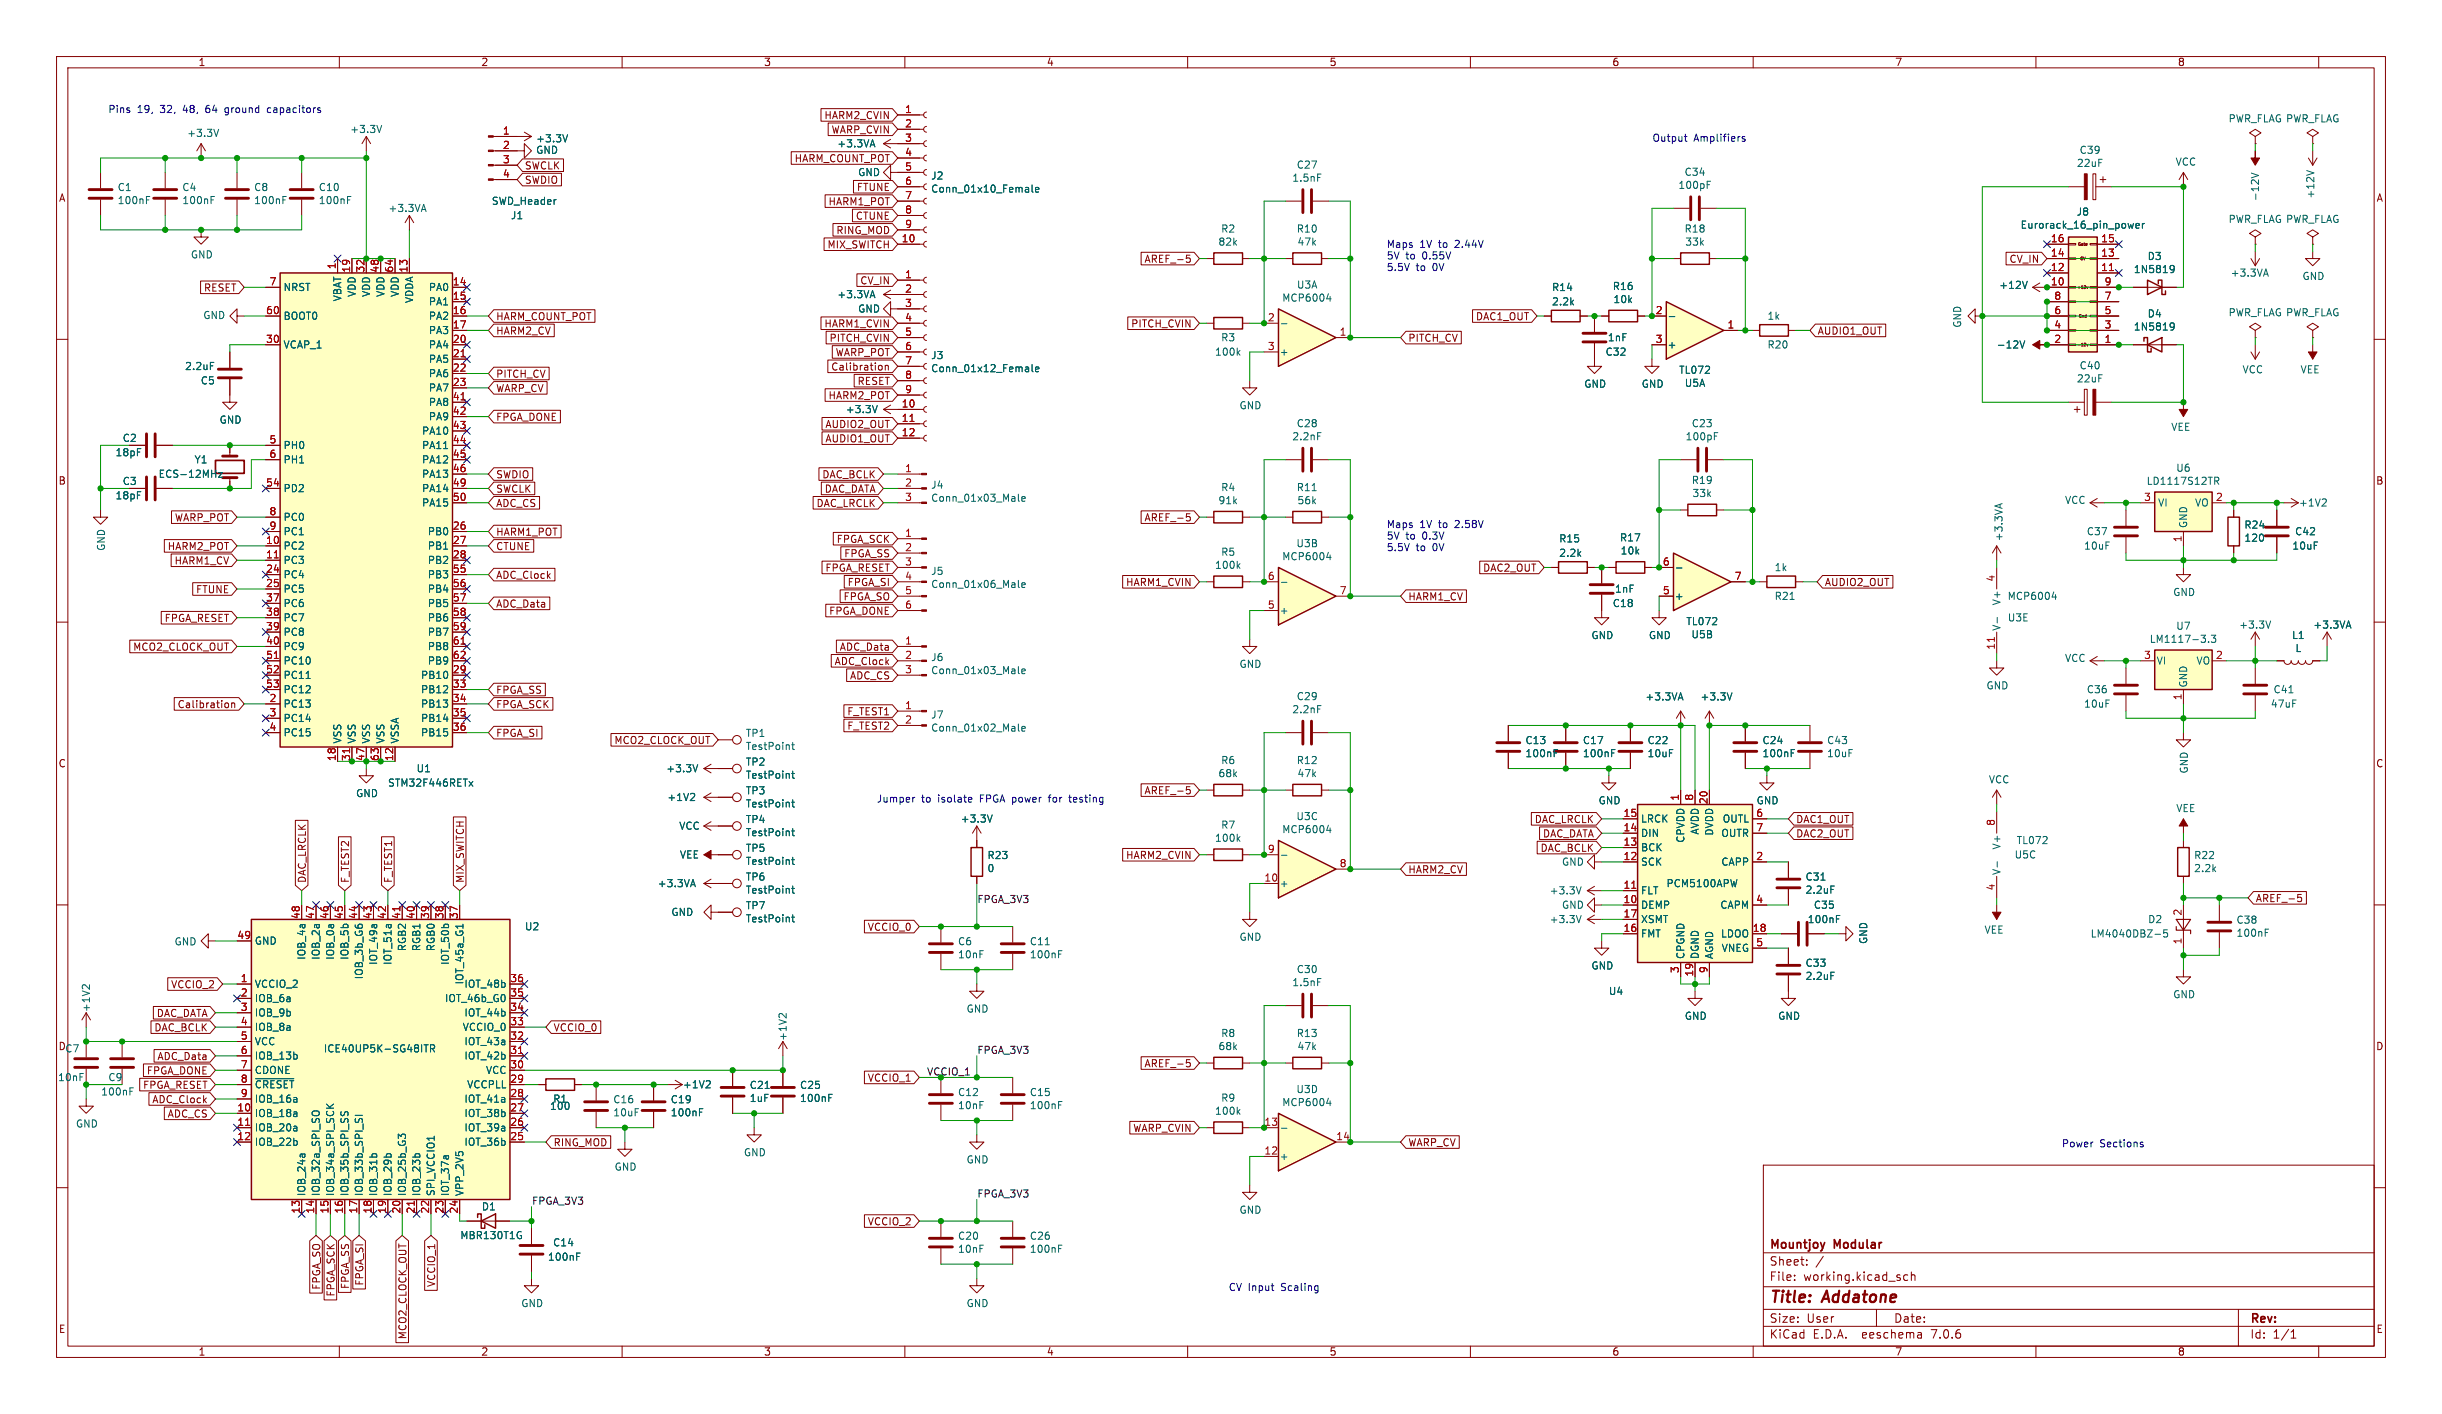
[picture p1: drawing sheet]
<svg xmlns="http://www.w3.org/2000/svg" width="432mm" height="250mm" viewBox="0 0 432 250" stroke-linecap="round" stroke-linejoin="round" font-family="sans-serif">
<defs><g id="words">
<g font-size="2.8" fill="#840000">
<text x="312.8" y="230.9">Title:</text>
<text x="322.5" y="230.9">Addatone</text>
</g>
<g font-size="2.1" fill="#840000">
<text x="312.8" y="221.2">Mountjoy</text>
<text x="324.4" y="221.2">Modular</text>
<text x="312.8" y="226.7">File:</text>
<text x="312.8" y="224">Sheet:</text>
<text x="318.9" y="226.7">working.kicad_sch</text>
<text x="312.8" y="236.9">KiCad</text>
<text x="312.8" y="234.1">Size:</text>
<text x="319.5" y="234.1">User</text>
<text x="320.5" y="236.9">E.D.A.</text>
<text x="329.4" y="236.9">eeschema</text>
<text x="334.8" y="234.1">Date:</text>
<text x="341.8" y="236.9">7.0.6</text>
<text x="397.8" y="234.3">Rev:</text>
<text x="397.8" y="236.9">Id:</text>
<text x="401.9" y="236.9">1/1</text>
</g>
<g font-size="1.8" fill="#840000">
<text x="35" y="11.9">1</text>
<text x="85" y="11.9">2</text>
<text x="135" y="11.9">3</text>
<text x="185" y="11.9">4</text>
<text x="235" y="11.9">5</text>
<text x="285" y="11.9">6</text>
<text x="335" y="11.9">7</text>
<text x="385" y="11.9">8</text>
<text x="145.7" y="21.3">HARM2_CVIN</text>
<text x="146.9" y="23.8">WARP_CVIN</text>
<text x="140.4" y="28.9">HARM_COUNT_POT</text>
<text x="10.3" y="35.9">A</text>
<text x="92.7" y="32.7">SWDIO</text>
<text x="92.7" y="30.2">SWCLK</text>
<text x="151.4" y="34">FTUNE</text>
<text x="420.1" y="35.9">A</text>
<text x="146.4" y="36.5">HARM1_POT</text>
<text x="147.8" y="41.6">RING_MOD</text>
<text x="151.2" y="39.1">CTUNE</text>
<text x="146.2" y="44.1">MIX_SWITCH</text>
<text x="202.3" y="46.7">AREF_-5</text>
<text x="355.2" y="46.7">CV_IN</text>
<text x="36" y="51.8">RESET</text>
<text x="152" y="50.5">CV_IN</text>
<text x="87.6" y="56.8">HARM_COUNT_POT</text>
<text x="87.6" y="59.4">HARM2_CV</text>
<text x="145.7" y="58.1">HARM1_CVIN</text>
<text x="199.9" y="58.1">PITCH_CVIN</text>
<text x="260.9" y="56.8">DAC1_OUT</text>
<text x="321.3" y="59.4">AUDIO1_OUT</text>
<text x="146.6" y="60.6">PITCH_CVIN</text>
<text x="146.9" y="65.7">Calibration</text>
<text x="147.7" y="63.2">WARP_POT</text>
<text x="248.9" y="60.6">PITCH_CV</text>
<text x="87.6" y="69.5">WARP_CV</text>
<text x="87.6" y="67">PITCH_CV</text>
<text x="146.4" y="70.8">HARM2_POT</text>
<text x="151.5" y="68.3">RESET</text>
<text x="87.6" y="74.6">FPGA_DONE</text>
<text x="145.8" y="75.9">AUDIO2_OUT</text>
<text x="145.8" y="78.4">AUDIO1_OUT</text>
<text x="10.3" y="85.9">B</text>
<text x="87.6" y="84.8">SWDIO</text>
<text x="87.6" y="87.3">SWCLK</text>
<text x="87.6" y="89.9">ADC_CS</text>
<text x="144.3" y="89.9">DAC_LRCLK</text>
<text x="145.3" y="84.8">DAC_BCLK</text>
<text x="145.7" y="87.3">DAC_DATA</text>
<text x="420.1" y="85.9">B</text>
<text x="30.8" y="92.4">WARP_POT</text>
<text x="87.6" y="94.9">HARM1_POT</text>
<text x="202.3" y="92.4">AREF_-5</text>
<text x="29.6" y="97.5">HARM2_POT</text>
<text x="30.8" y="100">HARM1_CV</text>
<text x="87.6" y="97.5">CTUNE</text>
<text x="145.8" y="101.3">FPGA_RESET</text>
<text x="147.8" y="96.2">FPGA_SCK</text>
<text x="149.2" y="98.7">FPGA_SS</text>
<text x="262.1" y="101.3">DAC2_OUT</text>
<text x="34.6" y="105.1">FTUNE</text>
<text x="87.6" y="102.6">ADC_Clock</text>
<text x="87.6" y="107.6">ADC_Data</text>
<text x="149.1" y="106.4">FPGA_SO</text>
<text x="149.8" y="103.8">FPGA_SI</text>
<text x="199" y="103.8">HARM1_CVIN</text>
<text x="248.9" y="106.4">HARM1_CV</text>
<text x="322.6" y="103.8">AUDIO2_OUT</text>
<text x="29" y="110.2">FPGA_RESET</text>
<text x="146.5" y="108.9">FPGA_DONE</text>
<text x="23.4" y="115.3">MCO2_CLOCK_OUT</text>
<text x="147.5" y="117.8">ADC_Clock</text>
<text x="148.4" y="115.3">ADC_Data</text>
<text x="31.3" y="125.4">Calibration</text>
<text x="87.6" y="125.4">FPGA_SCK</text>
<text x="87.6" y="122.9">FPGA_SS</text>
<text x="150.2" y="120.3">ADC_CS</text>
<text x="87.6" y="130.5">FPGA_SI</text>
<text x="108.5" y="131.8">MCO2_CLOCK_OUT</text>
<text x="149.7" y="129.2">F_TEST2</text>
<text x="149.7" y="126.7">F_TEST1</text>
<text x="10.3" y="135.9">C</text>
<text x="420.1" y="135.9">C</text>
<text x="202.3" y="140.7">AREF_-5</text>
<text x="271.3" y="145.7">DAC_LRCLK</text>
<text x="272.7" y="148.3">DAC_DATA</text>
<text x="317.5" y="148.3">DAC2_OUT</text>
<text x="317.5" y="145.7">DAC1_OUT</text>
<text x="199" y="152.1">HARM2_CVIN</text>
<text x="248.9" y="154.6">HARM2_CV</text>
<text x="272.3" y="150.8">DAC_BCLK</text>
<text x="54.3" y="156.2" transform="rotate(-90 54.3 156.2)">DAC_LRCLK</text>
<text x="61.9" y="156.2" transform="rotate(-90 61.9 156.2)">F_TEST2</text>
<text x="69.5" y="156.2" transform="rotate(-90 69.5 156.2)">F_TEST1</text>
<text x="82.2" y="156.2" transform="rotate(-90 82.2 156.2)">MIX_SWITCH</text>
<text x="398.8" y="159.7">AREF_-5</text>
<text x="153.3" y="164.8">VCCIO_0</text>
<text x="30.2" y="174.9">VCCIO_2</text>
<text x="27.2" y="182.6">DAC_BCLK</text>
<text x="27.6" y="180">DAC_DATA</text>
<text x="97.8" y="182.6">VCCIO_0</text>
<text x="420.1" y="185.9">D</text>
<text x="25.9" y="190.2">FPGA_DONE</text>
<text x="27.7" y="187.6">ADC_Data</text>
<text x="153.3" y="191.5">VCCIO_1</text>
<text x="202.3" y="188.9">AREF_-5</text>
<text x="25.2" y="192.7">FPGA_RESET</text>
<text x="26.8" y="195.3">ADC_Clock</text>
<text x="29.6" y="197.8">ADC_CS</text>
<text x="97.8" y="202.9">RING_MOD</text>
<text x="200.3" y="200.3">WARP_CVIN</text>
<text x="248.9" y="202.9">WARP_CV</text>
<text x="153.3" y="216.9">VCCIO_2</text>
<text x="64.5" y="227.4" transform="rotate(-90 64.5 227.4)">FPGA_SI</text>
<text x="77.2" y="227.7" transform="rotate(-90 77.2 227.7)">VCCIO_1</text>
<text x="56.8" y="228.1" transform="rotate(-90 56.8 228.1)">FPGA_SO</text>
<text x="59.4" y="229.3" transform="rotate(-90 59.4 229.3)">FPGA_SCK</text>
<text x="61.9" y="228" transform="rotate(-90 61.9 228)">FPGA_SS</text>
<text x="10.3" y="235.9">E</text>
<text x="35" y="239.9">1</text>
<text x="72.1" y="236.9" transform="rotate(-90 72.1 236.9)">MCO2_CLOCK_OUT</text>
<text x="85" y="239.9">2</text>
<text x="135" y="239.9">3</text>
<text x="185" y="239.9">4</text>
<text x="235" y="239.9">5</text>
<text x="285" y="239.9">6</text>
<text x="335" y="239.9">7</text>
<text x="385" y="239.9">8</text>
<text x="420.1" y="235.9">E</text>
</g>
<g font-size="1.8" fill="#0000c2">
<text x="19" y="20.1">Pins</text>
<text x="24.3" y="20.1">19,</text>
<text x="28.5" y="20.1">32,</text>
<text x="32.7" y="20.1">48,</text>
<text x="36.9" y="20.1">64</text>
<text x="40.4" y="20.1">ground</text>
<text x="48.1" y="20.1">capacitors</text>
<text x="292.1" y="25.2">Output</text>
<text x="299.5" y="25.2">Amplifiers</text>
<text x="245.1" y="43.9">Maps</text>
<text x="245.1" y="46">5V</text>
<text x="248.6" y="46">to</text>
<text x="251.1" y="43.9">1V</text>
<text x="251.6" y="46">0.55V</text>
<text x="254.5" y="43.9">to</text>
<text x="257.6" y="43.9">2.44V</text>
<text x="245.1" y="48">5.5V</text>
<text x="250.4" y="48">to</text>
<text x="253.4" y="48">0V</text>
<text x="245.1" y="93.5">Maps</text>
<text x="245.1" y="95.5">5V</text>
<text x="248.6" y="95.5">to</text>
<text x="251.1" y="93.5">1V</text>
<text x="251.6" y="95.5">0.3V</text>
<text x="254.5" y="93.5">to</text>
<text x="257.6" y="93.5">2.58V</text>
<text x="245.1" y="97.5">5.5V</text>
<text x="250.4" y="97.5">to</text>
<text x="253.4" y="97.5">0V</text>
<text x="154.9" y="142">Jumper</text>
<text x="162.9" y="142">to</text>
<text x="166" y="142">isolate</text>
<text x="173.6" y="142">FPGA power</text>
<text x="186.1" y="142">for</text>
<text x="190" y="142">testing</text>
<text x="364.5" y="203">Power</text>
<text x="371.3" y="203">Sections</text>
<text x="217.2" y="228.3">CV Input</text>
<text x="226.6" y="228.3">Scaling</text>
</g>
<g font-size="1.8" fill="#006464">
<text x="61.8" y="23.7">+3.3V</text>
<text x="394" y="21.8">PWR_FLAG PWR_FLAG</text>
<text x="33" y="24.4">+3.3V</text>
<text x="94.7" y="27.4">GND</text>
<text x="94.7" y="25.4">+3.3V</text>
<text x="148" y="26.3">+3.3VA</text>
<text x="367.1" y="29.7">22uF</text>
<text x="367.6" y="27.4">C39</text>
<text x="384.6" y="29.5">VCC</text>
<text x="20.7" y="34">C1</text>
<text x="32.1" y="34">C4</text>
<text x="44.8" y="34">C8</text>
<text x="56.3" y="34">C10</text>
<text x="151.6" y="31.3">GND</text>
<text x="164.6" y="32">J2</text>
<text x="164.6" y="34.3">Conn_01x10_Female</text>
<text x="228.4" y="32.3">1.5nF</text>
<text x="229.2" y="30">C27</text>
<text x="296.7" y="33.6">100pF</text>
<text x="297.8" y="31.3">C34</text>
<text x="399.6" y="35.7" transform="rotate(-90 399.6 35.7)">-12V</text>
<text x="409.4" y="35.2" transform="rotate(-90 409.4 35.2)">+12V</text>
<text x="20.7" y="36.3">100nF</text>
<text x="32.1" y="36.3">100nF</text>
<text x="44.8" y="36.3">100nF</text>
<text x="56.3" y="36.3">100nF</text>
<text x="68.6" y="37.7">+3.3VA</text>
<text x="86.9" y="36.4">SWD_Header</text>
<text x="90.2" y="39">J1</text>
<text x="215.8" y="41.3">R2</text>
<text x="229.2" y="41.3">R10</text>
<text x="297.8" y="41.3">R18</text>
<text x="357.2" y="40.6">Eurorack_16_pin_power</text>
<text x="367.1" y="38.3">J8</text>
<text x="394" y="39.6">PWR_FLAG PWR_FLAG</text>
<text x="33.7" y="45.9">GND</text>
<text x="215.3" y="43.6">82k</text>
<text x="229.3" y="43.6">47k</text>
<text x="297.9" y="43.6">33k</text>
<text x="379.7" y="46.2">D3</text>
<text x="50" y="51.7">NRST</text>
<text x="60.6" y="53.4" transform="rotate(-90 60.6 53.4)">VBAT</text>
<text x="63.1" y="52.6" transform="rotate(-90 63.1 52.6)">VDD</text>
<text x="65.6" y="52.6" transform="rotate(-90 65.6 52.6)">VDD</text>
<text x="68.2" y="52.6" transform="rotate(-90 68.2 52.6)">VDD</text>
<text x="70.7" y="52.6" transform="rotate(-90 70.7 52.6)">VDD</text>
<text x="73.3" y="53.7" transform="rotate(-90 73.3 53.7)">VDDA</text>
<text x="75.7" y="51.7">PA0</text>
<text x="148" y="52.9">+3.3VA</text>
<text x="226.6" y="53.5">MCP6004</text>
<text x="229.2" y="51.2">U3A</text>
<text x="274.3" y="51.7">R14</text>
<text x="285.1" y="51.5">R16</text>
<text x="285.2" y="53.8">10k</text>
<text x="353.4" y="51.3">+12V</text>
<text x="377.2" y="48.5">1N5819</text>
<text x="394.3" y="49.1">+3.3VA</text>
<text x="407" y="49.7">GND</text>
<text x="35.8" y="56.6">GND</text>
<text x="50" y="56.7">BOOT0</text>
<text x="75.7" y="54.2">PA1</text>
<text x="75.7" y="56.7">PA2</text>
<text x="75.7" y="59.3">PA3</text>
<text x="151.6" y="55.5">GND</text>
<text x="274.3" y="54.2">2.2k</text>
<text x="312.4" y="56.7">1k</text>
<text x="347" y="58" transform="rotate(-90 347 58)">GND</text>
<text x="377.2" y="58.6">1N5819</text>
<text x="379.7" y="56.3">D4</text>
<text x="394" y="56.1">PWR_FLAG PWR_FLAG</text>
<text x="32.6" y="65.6">2.2uF</text>
<text x="50" y="61.8">VCAP_1</text>
<text x="75.7" y="61.8">PA4</text>
<text x="75.7" y="64.4">PA5</text>
<text x="164.6" y="63.7">J3</text>
<text x="214.7" y="63.1">100k</text>
<text x="215.8" y="60.6">R3</text>
<text x="226.2" y="63.1">+</text>
<text x="283.8" y="63.1">C32</text>
<text x="284.2" y="60.6">1nF</text>
<text x="294.8" y="61.8">+</text>
<text x="312.4" y="61.8">R20</text>
<text x="353" y="61.8">-12V</text>
<text x="367.6" y="65.5">C40</text>
<text x="35.4" y="68.2">C5</text>
<text x="75.7" y="66.9">PA6</text>
<text x="75.7" y="69.4">PA7</text>
<text x="75.7" y="72">PA8</text>
<text x="164.6" y="66">Conn_01x12_Female</text>
<text x="280" y="68.8">GND</text>
<text x="290.2" y="68.8">GND</text>
<text x="296.8" y="66.3">TL072</text>
<text x="297.8" y="68.6">U5A</text>
<text x="367.1" y="67.8">22uF</text>
<text x="396.4" y="66.2">VCC</text>
<text x="406.7" y="66.2">VEE</text>
<text x="38.7" y="75.1">GND</text>
<text x="74.5" y="77.1">PA10</text>
<text x="75.7" y="74.5">PA9</text>
<text x="149.5" y="73.3">+3.3V</text>
<text x="219.1" y="72.6">GND</text>
<text x="229.2" y="75.7">C28</text>
<text x="299" y="75.7">C23</text>
<text x="383.8" y="76.4">VEE</text>
<text x="20.3" y="80.9">18pF</text>
<text x="21.6" y="78.3">C2</text>
<text x="34.3" y="82.1">Y1</text>
<text x="50" y="79.6">PH0</text>
<text x="50" y="82.1">PH1</text>
<text x="74.5" y="79.6">PA11</text>
<text x="74.5" y="82.1">PA12</text>
<text x="228.4" y="78.1">2.2nF</text>
<text x="298" y="78.1">100pF</text>
<text x="384.7" y="83.6">U6</text>
<text x="20.3" y="88.5">18pF</text>
<text x="21.6" y="86">C3</text>
<text x="27.9" y="84.7">ECS-12MHz</text>
<text x="50" y="87.2">PD2</text>
<text x="74.5" y="84.7">PA13</text>
<text x="74.5" y="87.2">PA14</text>
<text x="74.5" y="89.8">PA15</text>
<text x="164.6" y="86.6">J4</text>
<text x="164.6" y="88.9">Conn_01x03_Male</text>
<text x="215.3" y="89.4">91k</text>
<text x="215.8" y="87">R4</text>
<text x="229.2" y="87">R11</text>
<text x="229.3" y="89.4">56k</text>
<text x="299" y="85.8">R19</text>
<text x="299.2" y="88.1">33k</text>
<text x="365" y="89.3">VCC</text>
<text x="379.5" y="85.9">LD1117S12TR</text>
<text x="381.5" y="89.8">VI</text>
<text x="388" y="89.8">VO</text>
<text x="406.4" y="89.8">+1V2</text>
<text x="50" y="92.3">PC0</text>
<text x="50" y="94.8">PC1</text>
<text x="75.5" y="94.8">PB0</text>
<text x="286.3" y="95.9">R17</text>
<text x="354.3" y="95.8" transform="rotate(-90 354.3 95.8)">+3.3VA</text>
<text x="368.9" y="94.8">C37</text>
<text x="386.9" y="93.5" transform="rotate(-90 386.9 93.5)">GND</text>
<text x="396.8" y="93.7">R24</text>
<text x="396.8" y="96">120</text>
<text x="405.7" y="94.8">C42</text>
<text x="18.8" y="97.5" transform="rotate(-90 18.8 97.5)">GND</text>
<text x="50" y="97.4">PC2</text>
<text x="50" y="99.9">PC3</text>
<text x="75.5" y="97.4">PB1</text>
<text x="75.5" y="99.9">PB2</text>
<text x="164.6" y="101.9">J5</text>
<text x="214.7" y="100.8">100k</text>
<text x="215.8" y="98.5">R5</text>
<text x="226.6" y="99.3">MCP6004</text>
<text x="229.1" y="97">U3B</text>
<text x="275.6" y="96.1">R15</text>
<text x="275.6" y="98.7">2.2k</text>
<text x="286.5" y="98.2">10k</text>
<text x="313.7" y="101.2">1k</text>
<text x="368.4" y="97.4">10uF</text>
<text x="405.2" y="97.4">10uF</text>
<text x="50" y="102.5">PC4</text>
<text x="50" y="105">PC5</text>
<text x="50" y="107.5">PC6</text>
<text x="75.5" y="102.5">PB3</text>
<text x="75.5" y="105">PB4</text>
<text x="75.5" y="107.5">PB5</text>
<text x="164.6" y="104.2">Conn_01x06_Male</text>
<text x="285.1" y="107.5">C18</text>
<text x="285.5" y="105">1nF</text>
<text x="296" y="106.3">+</text>
<text x="313.7" y="106.3">R21</text>
<text x="353.9" y="107.1" transform="rotate(-90 353.9 107.1)">V+</text>
<text x="354.9" y="106.3">MCP6004</text>
<text x="384.2" y="105.6">GND</text>
<text x="50" y="110.1">PC7</text>
<text x="50" y="112.6">PC8</text>
<text x="75.5" y="110.1">PB6</text>
<text x="75.5" y="112.6">PB7</text>
<text x="226.2" y="108.8">+</text>
<text x="281.3" y="113.2">GND</text>
<text x="291.5" y="113.2">GND</text>
<text x="298.1" y="110.7">TL072</text>
<text x="299" y="113.1">U5B</text>
<text x="353.9" y="111.6" transform="rotate(-90 353.9 111.6)">V-</text>
<text x="354.9" y="110.1">U3E</text>
<text x="380" y="113.9">LM1117-3.3</text>
<text x="384.7" y="111.6">U7</text>
<text x="395.8" y="111.4">+3.3V</text>
<text x="405.2" y="113.2">L1</text>
<text x="409" y="111.4">+3.3VA</text>
<text x="50" y="115.2">PC9</text>
<text x="50" y="117.7">PC10</text>
<text x="75.5" y="115.2">PB8</text>
<text x="75.5" y="117.7">PB9</text>
<text x="164.6" y="117.1">J6</text>
<text x="164.6" y="119.4">Conn_01x03_Male</text>
<text x="219.1" y="118.3">GND</text>
<text x="365" y="117.2">VCC</text>
<text x="381.3" y="117.7">VI</text>
<text x="388.3" y="117.7">VO</text>
<text x="405.8" y="115.5">L</text>
<text x="50" y="125.3">PC13</text>
<text x="50" y="120.2">PC11</text>
<text x="50" y="122.8">PC12</text>
<text x="74.3" y="120.2">PB10</text>
<text x="74.3" y="122.8">PB12</text>
<text x="74.3" y="125.3">PB13</text>
<text x="229.2" y="124">C29</text>
<text x="290.8" y="124.1">+3.3VA</text>
<text x="300.6" y="124.1">+3.3V</text>
<text x="351.1" y="122.1">GND</text>
<text x="368.4" y="125.3">10uF</text>
<text x="368.9" y="122.8">C36</text>
<text x="386.9" y="121.7" transform="rotate(-90 386.9 121.7)">GND</text>
<text x="401.4" y="125.3">47uF</text>
<text x="401.9" y="122.8">C41</text>
<text x="50" y="127.9">PC14</text>
<text x="50" y="130.4">PC15</text>
<text x="60.6" y="131.6" transform="rotate(-90 60.6 131.6)">VSS</text>
<text x="63.1" y="131.6" transform="rotate(-90 63.1 131.6)">VSS</text>
<text x="65.6" y="131.6" transform="rotate(-90 65.6 131.6)">VSS</text>
<text x="68.2" y="131.6" transform="rotate(-90 68.2 131.6)">VSS</text>
<text x="70.7" y="131.6" transform="rotate(-90 70.7 131.6)">VSSA</text>
<text x="74.3" y="127.9">PB14</text>
<text x="74.3" y="130.4">PB15</text>
<text x="131.8" y="130.5">TP1</text>
<text x="164.6" y="127.3">J7</text>
<text x="164.6" y="129.6">Conn_01x02_Male</text>
<text x="228.4" y="126.3">2.2nF</text>
<text x="269.6" y="131.8">C13</text>
<text x="279.8" y="131.8">C17</text>
<text x="291.2" y="131.8">C22</text>
<text x="311.5" y="131.8">C24</text>
<text x="323" y="131.8">C43</text>
<text x="73.6" y="136.8">U1</text>
<text x="117.7" y="136.8">+3.3V</text>
<text x="131.8" y="132.8">TestPoint</text>
<text x="131.8" y="135.6">TP2</text>
<text x="131.8" y="137.9">TestPoint</text>
<text x="215.3" y="137.6">68k</text>
<text x="215.8" y="135.3">R6</text>
<text x="229.2" y="135.3">R12</text>
<text x="229.3" y="137.6">47k</text>
<text x="269.6" y="134.1">100nF</text>
<text x="279.8" y="134.1">100nF</text>
<text x="291.2" y="134.1">10uF</text>
<text x="311.5" y="134.1">100nF</text>
<text x="323" y="134.1">10uF</text>
<text x="387.1" y="136.9" transform="rotate(-90 387.1 136.9)">GND</text>
<text x="62.9" y="141.1">GND</text>
<text x="68.5" y="139.3">STM32F446RETx</text>
<text x="117.9" y="141.8">+1V2</text>
<text x="131.8" y="140.7">TP3</text>
<text x="131.8" y="143">TestPoint</text>
<text x="282.6" y="142.4">GND</text>
<text x="310.5" y="142.4">GND</text>
<text x="351.6" y="138.7">VCC</text>
<text x="384.7" y="143.8">VEE</text>
<text x="120" y="146.9">VCC</text>
<text x="131.8" y="145.7">TP4</text>
<text x="131.8" y="148.1">TestPoint</text>
<text x="169.8" y="145.6">+3.3V</text>
<text x="214.7" y="149">100k</text>
<text x="215.8" y="146.7">R7</text>
<text x="226.6" y="147.5">MCP6004</text>
<text x="229.1" y="145.2">U3C</text>
<text x="290.1" y="148.2">DIN</text>
<text x="290.1" y="145.6">LRCK</text>
<text x="298" y="149.1" transform="rotate(-90 298 149.1)">CPVDD</text>
<text x="300.6" y="147.7" transform="rotate(-90 300.6 147.7)">AVDD</text>
<text x="303.1" y="147.8" transform="rotate(-90 303.1 147.8)">DVDD</text>
<text x="304.3" y="148.2">OUTR</text>
<text x="304.5" y="145.6">OUTL</text>
<text x="356.5" y="149.5">TL072</text>
<text x="120.1" y="152">VEE</text>
<text x="131.8" y="150.8">TP5</text>
<text x="131.8" y="153.1">TestPoint</text>
<text x="131.8" y="155.9">TP6</text>
<text x="174.5" y="154.4">0</text>
<text x="174.5" y="152.1">R23</text>
<text x="276.1" y="153.3">GND</text>
<text x="290.1" y="153.3">SCK</text>
<text x="290.1" y="150.7">BCK</text>
<text x="304.3" y="153.3">CAPP</text>
<text x="319.2" y="155.9">C31</text>
<text x="353.9" y="154.8" transform="rotate(-90 353.9 154.8)">V-</text>
<text x="353.9" y="150.3" transform="rotate(-90 353.9 150.3)">V+</text>
<text x="356.1" y="152">U5C</text>
<text x="387.9" y="152.1">R22</text>
<text x="387.9" y="154.4">2.2k</text>
<text x="116.2" y="157.1">+3.3VA</text>
<text x="131.8" y="161">TP7</text>
<text x="131.8" y="158.2">TestPoint</text>
<text x="226.2" y="157.1">+</text>
<text x="273.9" y="158.3">+3.3V</text>
<text x="276.1" y="160.9">GND</text>
<text x="290.1" y="160.9">DEMP</text>
<text x="290.1" y="158.3">FLT</text>
<text x="294.6" y="157.1">PCM5100APW</text>
<text x="304.1" y="160.9">CAPM</text>
<text x="319.2" y="158.2">2.2uF</text>
<text x="320.6" y="160.9">C35</text>
<text x="30.8" y="167.4">GND</text>
<text x="45" y="167.2">GND</text>
<text x="92.7" y="164.7">U2</text>
<text x="118.6" y="162.2">GND</text>
<text x="131.8" y="163.3">TestPoint</text>
<text x="169.3" y="167.3">C6</text>
<text x="182" y="167.3">C11</text>
<text x="219.1" y="166.5">GND</text>
<text x="273.9" y="163.4">+3.3V</text>
<text x="290.1" y="166">FMT</text>
<text x="290.1" y="163.4">XSMT</text>
<text x="304.2" y="166">LDOO</text>
<text x="319.5" y="163.4">100nF</text>
<text x="330.4" y="167" transform="rotate(-90 330.4 167)">GND</text>
<text x="350.8" y="165.3">VEE</text>
<text x="369.6" y="166">LM4040DBZ-5</text>
<text x="379.7" y="163.4">D2</text>
<text x="395.4" y="163.5">C38</text>
<text x="395.4" y="165.8">100nF</text>
<text x="54.2" y="169.8" transform="rotate(-90 54.2 169.8)">IOB_4a</text>
<text x="56.7" y="169.8" transform="rotate(-90 56.7 169.8)">IOB_2a</text>
<text x="59.3" y="169.8" transform="rotate(-90 59.3 169.8)">IOB_0a</text>
<text x="61.8" y="169.8" transform="rotate(-90 61.8 169.8)">IOB_5b</text>
<text x="64.4" y="173.2" transform="rotate(-90 64.4 173.2)">IOB_3b_G6</text>
<text x="66.9" y="170.7" transform="rotate(-90 66.9 170.7)">IOT_49a</text>
<text x="69.4" y="170.7" transform="rotate(-90 69.4 170.7)">IOT_51a</text>
<text x="72" y="168.3" transform="rotate(-90 72 168.3)">RGB2</text>
<text x="74.5" y="168.3" transform="rotate(-90 74.5 168.3)">RGB1</text>
<text x="77.1" y="168.3" transform="rotate(-90 77.1 168.3)">RGB0</text>
<text x="79.6" y="170.7" transform="rotate(-90 79.6 170.7)">IOT_50b</text>
<text x="169.3" y="169.6">10nF</text>
<text x="182" y="169.6">100nF</text>
<text x="229.2" y="172.3">C30</text>
<text x="281.3" y="171.6">GND</text>
<text x="298" y="169.7" transform="rotate(-90 298 169.7)">CPGND</text>
<text x="300.6" y="169.7" transform="rotate(-90 300.6 169.7)">DGND</text>
<text x="303.1" y="169.7" transform="rotate(-90 303.1 169.7)">AGND</text>
<text x="304.3" y="168.5">VNEG</text>
<text x="319.2" y="171.1">C33</text>
<text x="319.2" y="173.5">2.2uF</text>
<text x="16.1" y="179.1" transform="rotate(-90 16.1 179.1)">+1V2</text>
<text x="45" y="174.9">VCCIO_2</text>
<text x="45" y="177.4">IOB_6a</text>
<text x="45" y="179.9">IOB_9b</text>
<text x="78.6" y="177.4">IOT_46b_G0</text>
<text x="82" y="179.9">IOT_44b</text>
<text x="82" y="174.9">IOT_48b</text>
<text x="82.1" y="174.2" transform="rotate(-90 82.1 174.2)">IOT_45a_G1</text>
<text x="170.8" y="179.2">GND</text>
<text x="228.4" y="174.6">1.5nF</text>
<text x="284.4" y="176.1">U4</text>
<text x="384.2" y="176.7">GND</text>
<text x="10.3" y="185.9">DC7</text>
<text x="45" y="182.5">IOB_8a</text>
<text x="45" y="185">VCC</text>
<text x="81.7" y="182.5">VCCIO_0</text>
<text x="82" y="185">IOT_43a</text>
<text x="139.3" y="184.1" transform="rotate(-90 139.3 184.1)">+1V2</text>
<text x="215.3" y="185.9">68k</text>
<text x="215.8" y="183.6">R8</text>
<text x="229.2" y="183.6">R13</text>
<text x="229.3" y="185.9">47k</text>
<text x="297.8" y="180.5">GND</text>
<text x="314.3" y="180.5">GND</text>
<text x="10.2" y="191.4">10nF</text>
<text x="19.1" y="191.4">C9</text>
<text x="45" y="187.6">IOB_13b</text>
<text x="45" y="190.1">CDONE</text>
<text x="57.2" y="186.3">ICE40UP5K-SG48ITR</text>
<text x="82" y="187.6">IOT_42b</text>
<text x="85.8" y="190.1">VCC</text>
<text x="17.8" y="193.9">100nF</text>
<text x="45" y="197.7">IOB_18a</text>
<text x="45" y="192.6">~{CRESET}</text>
<text x="45" y="195.2">IOB_16a</text>
<text x="82" y="197.7">IOT_38b</text>
<text x="82" y="195.2">IOT_41a</text>
<text x="82.5" y="192.6">VCCPLL</text>
<text x="97.1" y="196.4">100</text>
<text x="97.7" y="195.2">R1</text>
<text x="108.3" y="195.3">C16</text>
<text x="108.3" y="197.6">10uF</text>
<text x="118.5" y="197.6">100nF</text>
<text x="118.5" y="195.3">C19</text>
<text x="120.7" y="192.6">+1V2</text>
<text x="132.5" y="195">1uF</text>
<text x="132.5" y="192.7">C21</text>
<text x="141.4" y="195">100nF</text>
<text x="141.4" y="192.7">C25</text>
<text x="169.3" y="194">C12</text>
<text x="169.3" y="196.3">10nF</text>
<text x="182" y="196.3">100nF</text>
<text x="182" y="194">C15</text>
<text x="214.7" y="197.3">100k</text>
<text x="215.8" y="195">R9</text>
<text x="226.6" y="195.8">MCP6004</text>
<text x="229.1" y="193.5">U3D</text>
<text x="13.3" y="199.6">GND</text>
<text x="45" y="200.3">IOB_20a</text>
<text x="45" y="202.8">IOB_22b</text>
<text x="82" y="202.8">IOT_36b</text>
<text x="82" y="200.3">IOT_39a</text>
<text x="108.6" y="207.2">GND</text>
<text x="131.4" y="204.6">GND</text>
<text x="170.8" y="205.9">GND</text>
<text x="226.2" y="205.3">+</text>
<text x="54.2" y="211.6" transform="rotate(-90 54.2 211.6)">IOB_24a</text>
<text x="56.7" y="211.6" transform="rotate(-90 56.7 211.6)">IOB_32a_SPI_SO</text>
<text x="59.3" y="211.6" transform="rotate(-90 59.3 211.6)">IOB_34a_SPI_SCK</text>
<text x="61.8" y="211.6" transform="rotate(-90 61.8 211.6)">IOB_35b_SPI_SS</text>
<text x="64.4" y="211.6" transform="rotate(-90 64.4 211.6)">IOB_33b_SPI_SI</text>
<text x="66.9" y="211.6" transform="rotate(-90 66.9 211.6)">IOB_31b</text>
<text x="69.4" y="211.6" transform="rotate(-90 69.4 211.6)">IOB_29b</text>
<text x="72" y="211.6" transform="rotate(-90 72 211.6)">IOB_25b_G3</text>
<text x="74.5" y="211.6" transform="rotate(-90 74.5 211.6)">IOB_23b</text>
<text x="77.1" y="211.6" transform="rotate(-90 77.1 211.6)">SPI_VCCIO1</text>
<text x="79.6" y="211.6" transform="rotate(-90 79.6 211.6)">IOT_37a</text>
<text x="82.1" y="211.6" transform="rotate(-90 82.1 211.6)">VPP_2V5</text>
<text x="85.1" y="214.2">D1</text>
<text x="219.1" y="214.8">GND</text>
<text x="81.3" y="219.3">MBR130T1G</text>
<text x="97.7" y="220.6">C14</text>
<text x="169.3" y="219.4">C20</text>
<text x="169.3" y="221.7">10nF</text>
<text x="182" y="221.7">100nF</text>
<text x="182" y="219.4">C26</text>
<text x="96.8" y="223.1">100nF</text>
<text x="92.1" y="231.3">GND</text>
<text x="170.8" y="231.3">GND</text>
</g>
<g font-size="1.8" fill="#a90000">
<text x="88.8" y="23.9">1</text>
<text x="159.9" y="20.1">1</text>
<text x="159.9" y="22.6">2</text>
<text x="88.8" y="26.4">2</text>
<text x="88.8" y="29">3</text>
<text x="159.9" y="25.1">3</text>
<text x="159.9" y="27.7">4</text>
<text x="88.8" y="31.5">4</text>
<text x="159.9" y="30.2">5</text>
<text x="159.9" y="32.8">6</text>
<text x="159.9" y="35.3">7</text>
<text x="159.9" y="37.8">8</text>
<text x="159.9" y="40.4">9</text>
<text x="59.4" y="47.7" transform="rotate(-90 59.4 47.7)">1</text>
<text x="159.3" y="42.9">10</text>
<text x="362.5" y="45.5">14</text>
<text x="362.5" y="42.9">16</text>
<text x="371.4" y="45.5">13</text>
<text x="371.4" y="42.9">15</text>
<text x="47.6" y="50.5">7</text>
<text x="62" y="48.3" transform="rotate(-90 62 48.3)">19</text>
<text x="64.5" y="48.3" transform="rotate(-90 64.5 48.3)">32</text>
<text x="67.1" y="48.3" transform="rotate(-90 67.1 48.3)">48</text>
<text x="69.6" y="48.3" transform="rotate(-90 69.6 48.3)">64</text>
<text x="72.1" y="48.3" transform="rotate(-90 72.1 48.3)">13</text>
<text x="80" y="50.5">14</text>
<text x="80" y="53.1">15</text>
<text x="159.9" y="49.3">1</text>
<text x="159.9" y="51.8">2</text>
<text x="362.5" y="50.5">10</text>
<text x="362.5" y="48">12</text>
<text x="363.1" y="53.1">8</text>
<text x="371.4" y="48">11</text>
<text x="372" y="53.1">7</text>
<text x="372" y="50.5">9</text>
<text x="46.9" y="55.6">60</text>
<text x="80" y="55.6">16</text>
<text x="80" y="58.2">17</text>
<text x="159.9" y="54.4">3</text>
<text x="159.9" y="56.9">4</text>
<text x="159.9" y="59.4">5</text>
<text x="224.1" y="56.9">2</text>
<text x="236.8" y="59.4">1</text>
<text x="292.7" y="55.6">2</text>
<text x="305.4" y="58.2">1</text>
<text x="363.1" y="58.2">4</text>
<text x="363.1" y="55.6">6</text>
<text x="372" y="58.2">3</text>
<text x="372" y="55.6">5</text>
<text x="46.9" y="60.7">30</text>
<text x="80" y="60.7">20</text>
<text x="80" y="63.2">21</text>
<text x="80" y="65.8">22</text>
<text x="159.9" y="62">6</text>
<text x="159.9" y="64.5">7</text>
<text x="224.1" y="62">3</text>
<text x="292.7" y="60.7">3</text>
<text x="363.1" y="60.7">2</text>
<text x="372" y="60.7">1</text>
<text x="80" y="68.3">23</text>
<text x="80" y="70.9">41</text>
<text x="159.9" y="67.1">8</text>
<text x="159.9" y="69.6">9</text>
<text x="80" y="73.4">42</text>
<text x="80" y="75.9">43</text>
<text x="159.3" y="72.1">10</text>
<text x="159.3" y="74.7">11</text>
<text x="159.3" y="77.2">12</text>
<text x="47.6" y="78.5">5</text>
<text x="47.6" y="81">6</text>
<text x="80" y="78.5">44</text>
<text x="80" y="81">45</text>
<text x="80" y="83.6">46</text>
<text x="159.9" y="83.6">1</text>
<text x="46.9" y="86.1">54</text>
<text x="80" y="86.1">49</text>
<text x="80" y="88.6">50</text>
<text x="159.9" y="86.1">2</text>
<text x="159.9" y="88.6">3</text>
<text x="379" y="88.6">3</text>
<text x="391.7" y="88.6">2</text>
<text x="47.6" y="91.2">8</text>
<text x="47.6" y="93.7">9</text>
<text x="80" y="93.7">26</text>
<text x="159.9" y="95">1</text>
<text x="385.8" y="96" transform="rotate(-90 385.8 96)">1</text>
<text x="46.9" y="96.3">10</text>
<text x="46.9" y="98.8">11</text>
<text x="46.9" y="101.3">24</text>
<text x="80" y="96.3">27</text>
<text x="80" y="98.8">28</text>
<text x="80" y="101.3">55</text>
<text x="159.9" y="97.5">2</text>
<text x="159.9" y="100.1">3</text>
<text x="293.9" y="100.1">6</text>
<text x="46.9" y="103.9">25</text>
<text x="46.9" y="106.4">37</text>
<text x="80" y="103.9">56</text>
<text x="80" y="106.4">57</text>
<text x="159.9" y="102.6">4</text>
<text x="159.9" y="105.2">5</text>
<text x="159.9" y="107.7">6</text>
<text x="224.1" y="107.7">5</text>
<text x="224.1" y="102.6">6</text>
<text x="236.8" y="105.2">7</text>
<text x="293.9" y="105.2">5</text>
<text x="306.6" y="102.6">7</text>
<text x="352.8" y="102.9" transform="rotate(-90 352.8 102.9)">4</text>
<text x="46.9" y="109">38</text>
<text x="46.9" y="111.5">39</text>
<text x="80" y="109">58</text>
<text x="80" y="111.5">59</text>
<text x="46.9" y="114">40</text>
<text x="46.9" y="116.6">51</text>
<text x="46.9" y="119.1">52</text>
<text x="80" y="119.1">29</text>
<text x="80" y="114">61</text>
<text x="80" y="116.6">62</text>
<text x="159.9" y="114">1</text>
<text x="159.9" y="116.6">2</text>
<text x="159.9" y="119.1">3</text>
<text x="352.8" y="115" transform="rotate(-90 352.8 115)">11</text>
<text x="379" y="116.6">3</text>
<text x="391.7" y="116.6">2</text>
<text x="46.9" y="121.7">53</text>
<text x="47.6" y="124.2">2</text>
<text x="80" y="121.7">33</text>
<text x="80" y="124.2">34</text>
<text x="159.9" y="125.5">1</text>
<text x="385.8" y="123.9" transform="rotate(-90 385.8 123.9)">1</text>
<text x="47.6" y="126.7">3</text>
<text x="47.6" y="129.3">4</text>
<text x="80" y="126.7">35</text>
<text x="80" y="129.3">36</text>
<text x="159.9" y="128">2</text>
<text x="59.4" y="134.7" transform="rotate(-90 59.4 134.7)">18</text>
<text x="62" y="134.7" transform="rotate(-90 62 134.7)">31</text>
<text x="64.5" y="134.7" transform="rotate(-90 64.5 134.7)">47</text>
<text x="67.1" y="134.7" transform="rotate(-90 67.1 134.7)">63</text>
<text x="69.6" y="134.7" transform="rotate(-90 69.6 134.7)">12</text>
<text x="296.9" y="141.7" transform="rotate(-90 296.9 141.7)">1</text>
<text x="299.5" y="141.7" transform="rotate(-90 299.5 141.7)">8</text>
<text x="302" y="142.3" transform="rotate(-90 302 142.3)">20</text>
<text x="287" y="149.6">13</text>
<text x="287" y="147.1">14</text>
<text x="287" y="144.5">15</text>
<text x="310.4" y="144.5">6</text>
<text x="310.4" y="147.1">7</text>
<text x="352.8" y="146.1" transform="rotate(-90 352.8 146.1)">8</text>
<text x="223.5" y="156">10</text>
<text x="224.1" y="150.9">9</text>
<text x="236.8" y="153.4">8</text>
<text x="287" y="152.1">12</text>
<text x="310.4" y="152.1">2</text>
<text x="287" y="159.8">10</text>
<text x="287" y="157.2">11</text>
<text x="310.4" y="159.8">4</text>
<text x="352.8" y="157.6" transform="rotate(-90 352.8 157.6)">4</text>
<text x="385.8" y="162" transform="rotate(-90 385.8 162)">2</text>
<text x="41.9" y="166.1">49</text>
<text x="53.1" y="162.6" transform="rotate(-90 53.1 162.6)">48</text>
<text x="55.6" y="162.6" transform="rotate(-90 55.6 162.6)">47</text>
<text x="58.2" y="162.6" transform="rotate(-90 58.2 162.6)">46</text>
<text x="60.7" y="162.6" transform="rotate(-90 60.7 162.6)">45</text>
<text x="63.2" y="162.6" transform="rotate(-90 63.2 162.6)">44</text>
<text x="65.8" y="162.6" transform="rotate(-90 65.8 162.6)">43</text>
<text x="68.3" y="162.6" transform="rotate(-90 68.3 162.6)">42</text>
<text x="70.9" y="162.6" transform="rotate(-90 70.9 162.6)">41</text>
<text x="73.4" y="162.6" transform="rotate(-90 73.4 162.6)">40</text>
<text x="75.9" y="162.6" transform="rotate(-90 75.9 162.6)">39</text>
<text x="78.5" y="162.6" transform="rotate(-90 78.5 162.6)">38</text>
<text x="81" y="162.6" transform="rotate(-90 81 162.6)">37</text>
<text x="287" y="164.8">16</text>
<text x="287" y="162.3">17</text>
<text x="309.8" y="164.8">18</text>
<text x="310.4" y="167.4">5</text>
<text x="385.8" y="167.1" transform="rotate(-90 385.8 167.1)">1</text>
<text x="42.5" y="173.7">1</text>
<text x="90.1" y="173.7">36</text>
<text x="296.9" y="172.2" transform="rotate(-90 296.9 172.2)">3</text>
<text x="299.5" y="172.8" transform="rotate(-90 299.5 172.8)">19</text>
<text x="302" y="172.2" transform="rotate(-90 302 172.2)">9</text>
<text x="42.5" y="176.3">2</text>
<text x="42.5" y="178.8">3</text>
<text x="90.1" y="178.8">34</text>
<text x="90.1" y="176.3">35</text>
<text x="42.5" y="181.4">4</text>
<text x="42.5" y="183.9">5</text>
<text x="90.1" y="183.9">32</text>
<text x="90.1" y="181.4">33</text>
<text x="42.5" y="186.4">6</text>
<text x="42.5" y="189">7</text>
<text x="42.5" y="191.5">8</text>
<text x="90.1" y="191.5">29</text>
<text x="90.1" y="189">30</text>
<text x="90.1" y="186.4">31</text>
<text x="41.9" y="196.6">10</text>
<text x="42.5" y="194.1">9</text>
<text x="90.1" y="196.6">27</text>
<text x="90.1" y="194.1">28</text>
<text x="41.9" y="199.1">11</text>
<text x="41.9" y="201.7">12</text>
<text x="90.1" y="201.7">25</text>
<text x="90.1" y="199.1">26</text>
<text x="223.5" y="199.1">13</text>
<text x="236.2" y="201.7">14</text>
<text x="223.5" y="204.2">12</text>
<text x="53.1" y="214.7" transform="rotate(-90 53.1 214.7)">13</text>
<text x="55.6" y="214.7" transform="rotate(-90 55.6 214.7)">14</text>
<text x="58.2" y="214.7" transform="rotate(-90 58.2 214.7)">15</text>
<text x="60.7" y="214.7" transform="rotate(-90 60.7 214.7)">16</text>
<text x="63.2" y="214.7" transform="rotate(-90 63.2 214.7)">17</text>
<text x="65.8" y="214.7" transform="rotate(-90 65.8 214.7)">18</text>
<text x="68.3" y="214.7" transform="rotate(-90 68.3 214.7)">19</text>
<text x="70.9" y="214.7" transform="rotate(-90 70.9 214.7)">20</text>
<text x="73.4" y="214.7" transform="rotate(-90 73.4 214.7)">21</text>
<text x="75.9" y="214.7" transform="rotate(-90 75.9 214.7)">22</text>
<text x="78.5" y="214.7" transform="rotate(-90 78.5 214.7)">23</text>
<text x="81" y="214.7" transform="rotate(-90 81 214.7)">24</text>
</g>
<g font-size="1.8" fill="#0f0f0f">
<text x="172.7" y="159.8">FPGA_3V3</text>
<text x="172.7" y="186.4">FPGA_3V3</text>
<text x="94" y="213.1">FPGA_3V3</text>
<text x="172.7" y="211.8">FPGA_3V3</text>
</g>
<text font-size="1.8" fill="#009600" x="163.8" y="190.2">VCCIO_1</text>
<g font-size=".7" fill="#840000">
<text x="367.3" y="43.7">Gate</text>
<text x="367.6" y="46.2">CV</text>
<text x="367.1" y="51.3">+12v</text>
<text x="367.4" y="56.4">Gnd</text>
<text x="367.1" y="61.4">-12v</text>
</g>
</g></defs>
<g fill="none" stroke="#840000" stroke-width=".18">
<path d="M10 10h411.8v230h-411.8zM12 12h407.8v226h-407.8zM60 10v2M110 10v2M160 10v2M210 10v2M260 10v2M310 10v2M360 10v2M410 10v2M91.4 26.7h1.3v-1.3l1.3 1.3-1.3 1.2v-1.2M91.4 24.1h2.6"/>
<path d="M92.7 23.4l1.3 .7M94 24.1l-1.3 .8M295.9 36.8h2.8M300.7 36.8h2.8M365.8 33h2.8M370.1 30.7h.5v4.6h-.5zM370.6 33h2.8M371.3 31.7h1.1M371.9 31.2v1.1M386.1 30.5l-.8 1.2M386.1 30.5v2.5M386.1 30.5l.7 1.2"/>
<path d="M398.8 24.1l1-.6-1-.6-1 .6 1 .6v1.3M398.8 25.4h.1M408.2 27.9l.7 1.3M408.9 24.1l1.1-.6-1.1-.6-1 .6 1 .6v1.3M408.9 25.4h.1M408.9 26.7v2.5M409.7 27.9l-.8 1.3M10 60h2M213.4 57.1h1.2M219.7 57.1h1.3M361.9 50.8h3.9M361.9 48.3h3.9"/>
<path d="M361.9 45.7h3.9M361.9 43.2h3.9M361.9 58.4h3.9M361.9 55.9h3.9M361.9 53.3h3.9M365.8 43.1h1.2v.2h-1.2zM365.8 45.6h1.2v.2h-1.2zM365.8 50.7h1.2v.2h-1.2zM365.8 53.2h1.2v.3h-1.2zM365.8 55.8h1.2v.2h-1.2zM365.8 58.3h1.2v.2h-1.2zM368.1 50.6l.1 .4"/>
<path d="M368.5 50.5h.3M369 50.7l.1 .3 .1-.3M369 43.1v.1h-.2M369.6 43.1h1.2v.2h-1.2zM369.6 45.6h1.2v.2h-1.2zM369.6 50.7h1.2v.2h-1.2zM369.6 53.2h1.2v.3h-1.2zM369.6 55.8h1.2v.2h-1.2zM369.6 58.3h1.2v.2h-1.2zM370.8 50.8h3.8M370.8 48.3h3.8M370.8 45.7h3.8"/>
<path d="M370.8 43.2h3.8M370.8 58.4h3.8M370.8 55.9h3.8M370.8 53.3h3.8M377.2 50.8h7.6M398.8 41.9l1-.6-1-.7-1 .7 1 .6v1.3M398.8 43.2h.1M398.8 58.4l1-.6-1-.7-1 .7 1 .6v1.3M398.8 59.7h.1M408.9 44.4v1.3h1.3l-1.3 1.3-1.2-1.3h1.2M408.9 41.9l1.1-.6-1.1-.7-1 .7 1 .6v1.3M408.9 43.2h.1"/>
<path d="M408.9 58.4l1.1-.6-1.1-.7-1 .7 1 .6v1.3M408.9 59.7h.1M419.8 60h2M40.6 78.7v1.9M361.9 61h3.9M365.8 60.8h1.2v.3h-1.2zM365.8 71.1h2.8M366.8 72.4h1M367.3 71.9v1M368.1 60.8l.1 .4M368.5 60.7h.2l.1 .1-.3 .4h.3M368.6 68.8h.5v4.6h-.5z"/>
<path d="M369 60.8l.1 .4 .1-.4M369.6 60.8h1.2v.3h-1.2zM370.6 71.1h2.8M370.8 61h3.8M377.2 61h7.6M398 62.2l.8 1.3M398.8 61v2.5M399.5 62.2l-.7 1.3M408.9 61v2.5M40.6 84.5v1.9M297.2 90.2h1.2M297.2 81.3h2.8"/>
<path d="M302 81.3h2.8M303.5 90.2h1.3M353.1 96.5v2.6M353.1 96.5l-.8 1.3M353.1 96.5l.7 1.3M369.6 88.9l1.2 .8M369.6 88.9h2.5M370.8 88.1l-1.2 .8M375.9 90.2v2.8M375.9 95v2.8M378.5 88.9h2.5M386.1 94v2.5"/>
<path d="M391.2 88.9h2.5M395 90.2v1.2M395 96.5v1.3M402.6 90.2v2.8M402.6 95v2.8M403.9 88.9h2.5M405.1 88.1l1.3 .8M406.4 88.9l-1.3 .8M10 110h2M274.3 100.3h1.3M280.7 100.3h1.2M283.2 105.2v4h1.3l-1.3 1.3-1.3-1.3h1.3"/>
<path d="M283.2 100.3v2.8M284.5 100.3h1.2M290.8 100.3h1.3M293.4 107.9v1.3h1.2l-1.2 1.3-1.3-1.3h1.3M311.1 102.9h1.3M317.5 102.9h1.3M353.1 100.3v3.8M353.1 111.8v3.8M369.6 116.8l1.2 .8M369.6 116.8h2.5M370.8 116.1l-1.2 .7M375.9 118.1v2.8"/>
<path d="M378.5 116.8h2.5M386.1 100.3v1.3h1.2l-1.2 1.3-1.3-1.3h1.3M391.2 116.8h2.5M398.8 111.8v2.5M398.8 118.1v2.8M398.8 111.8l-.8 1.2M398.8 111.8l.7 1.2M402.6 116.8h1.3a.64 .64 0 0 0 .6 .7 .64 .64 0 0 0 .6-.7 .64 .64 0 0 0 .7 .7 .64 .64 0 0 0 .6-.7 .64 .64 0 0 0 .6 .7 .64 .64 0 0 0 .7-.7 .64 .64 0 0 0 .6 .7 .64 .64 0 0 0 .6-.7h1.3M411.5 111.8l-.8 1.2M411.5 111.8v2.5M411.5 111.8l.7 1.2M419.8 110h2"/>
<path d="M284.5 137.2v1.2h1.2l-1.2 1.3-1.3-1.3h1.3M288.3 128.3v2.8M288.3 133.1v2.8M297.2 125.7l-.8 1.3M297.2 125.7v2.6M297.2 125.7l.7 1.3M302.3 125.7l-.8 1.3M302.3 125.7v2.6M302.3 125.7l.7 1.3M308.6 128.3v2.8M308.6 133.1v2.8M312.4 137.2v1.2h1.3l-1.3 1.3-1.3-1.3h1.3"/>
<path d="M320 128.3v2.8M320 133.1v2.8M375.9 122.9v2.8M386.1 121.9v2.6M398.8 122.9v2.8M10 160h2M419.8 160h2M41.9 174h2.5M41.9 176.5h2.5M41.9 179.1h2.5M41.9 166.4h2.5M53.3 160v2.6"/>
<path d="M55.9 160v2.6M58.4 160v2.6M61 160v2.6M63.5 160v2.6M66 160v2.6M68.6 160v2.6M71.1 160v2.6M73.7 160v2.6M76.2 160v2.6M78.7 160v2.6M81.3 160v2.6M90.2 174h2.5"/>
<path d="M90.2 176.5h2.5M90.2 179.1h2.5M166.4 163.8v2.8M166.4 168.7v2.7M172.7 174v1.3h1.3l-1.3 1.2-1.3-1.2h1.3M179.1 163.8v2.8M179.1 168.7v2.7M41.9 196.8h2.5M41.9 199.4h2.5M41.9 194.3h2.5M41.9 191.8h2.5M41.9 189.2h2.5"/>
<path d="M41.9 186.7h2.5M41.9 184.1h2.5M41.9 181.6h2.5M90.2 196.8h2.5M90.2 199.4h2.5M90.2 194.3h2.5M90.2 191.8h2.5M90.2 189.2h2.5M90.2 186.7h2.5M90.2 184.1h2.5M90.2 181.6h2.5M10 210h2"/>
<path d="M41.9 201.9h2.5M53.3 212.1v2.5M55.9 212.1v2.5M58.4 212.1v2.5M61 212.1v2.5M63.5 212.1v2.5M66 212.1v2.5M68.6 212.1v2.5M71.1 212.1v2.5M73.7 212.1v2.5M76.2 212.1v2.5M78.7 212.1v2.5"/>
<path d="M81.3 212.1v2.5M82.5 215.9h7.7M90.2 201.9h2.5M94 217.2v2.8M311.8 206h108v32h-108zM419.8 210h2M60 238v2M94 226.1v1.2h1.2l-1.2 1.3-1.3-1.3h1.3M94 222v2.8M110 238v2M160 238v2M210 238v2"/>
<path d="M260 238v2M310 238v2M311.8 234.5h108M311.8 231.5h108M311.8 227.5h108M311.8 221.5h108M317.3 226.3v.1M317.3 225.5v.1M319.5 223.6v.1M319.5 222.8v.1M322.4 222.1l-1.3 2M331.8 231.5v3"/>
<path d="M337.3 225.5l-.4-.1-.3 .3v.4l.2 .2h.5M338 225.5l.2-.1 .3 .1 .1 .9M338 224.9v1.5M339.7 235.7l.1 .9M339.8 236.5l-.2 .1M339.8 236h-.2M360 238v2M395.8 231.5v6.5M405.1 236.6h.9M405.1 235.5l.4-.4v1.5M410 238v2"/>
</g>
<g fill="none" stroke="#840000" stroke-width=".25">
<path d="M214.6 56.1h5.1v2.1h-5.1zM365.8 41.9h5v20.3h-5zM379.7 49.5l2.6 1.3-2.6 1.3zM381.6 50.2v-.7h.7v2.6h.6v-.7M379.1 60.3v-.6h.6v2.5h.7v-.6M379.7 61l2.6-1.3v2.5zM275.6 99.3h5.1v2h-5.1zM285.7 99.3h5.1v2h-5.1zM298.4 89.2h5.1v2h-5.1zM381 87h10.2v7h-10.2zM394 91.4h2v5.1h-2zM312.4 101.9h5.1v2h-5.1z"/>
<path d="M381 114.9h10.2v7h-10.2zM44.4 162.6h45.8v49.5h-45.8zM84.5 215.3v-.7h.6v2.6h.6v-.7M85.1 215.9l2.5-1.3v2.6z"/>
</g>
<g fill="none" stroke="#006464" stroke-width=".18">
<path d="M100.4 23.8l-.5 1.3M301.9 32.7h.4M301.9 32h.6M377.3 39.5l-.3 .9-.2-.6M377.7 39.9l.6-.1-.1-.2-.3-.1-.2 .2v.6h.5M378.8 39.5v.9M379.2 39.5l-.4 .3M398.1 30.6l1.3 .4-1.3 .4M407.9 30.2l1.2 .4M383.8 47l.4-.1 .2 .2a.84 .84 0 0 1-.3 1.1h-.3M383.8 57.2l.4-.1 .2 .1a.84 .84 0 0 1-.3 1.2h-.3M384.4 47.5l-.2 .2h-.4"/>
<path d="M384.4 57.6l-.2 .3-.4-.1M218.9 62.3l.4 .5M219.3 62l-.5 .4M303.1 77.1h.5M303.1 76.5h.6M38.6 83.6h.7l-.7 .8h.7M353.7 89.2v.6M354 89l-1.2 .5M391.6 84.4h.5l.2 .2-.1 .4h-.6M391.9 85l.4 .6M411.1 88.2l.3 .3-.1 .3-.7 .7h.8M316.5 106h.7"/>
<path d="M353.2 109.2v.9M362.9 105.6h.7M363.5 105.1v.9M390.5 113.5v.1M391 112.3h.8l-.4 .5 .3 .1v.6l-.1 .1-.6-.1M401.5 109.8l-.4 1.3M415 110.7h.6M415.3 109.8l.4 1.3M296.9 123.4h.6M297.2 122.5l.4 1.3M306.3 122.5l-.5 1.3M316.7 133.1h.4"/>
<path d="M316.7 132.5h.6M404.7 122.5h.8M81.9 163.4v.7M184.8 167.1h.7M187.2 168.7h.4M187.2 168.1h.6M45.2 190.7h6.7M52.4 186.5l.2 .2-.2 .5M55.2 196.7l.1-.1a.81 .81 0 0 1 1.2 .1M57.7 195.2l.8 .7M59 195.2l-.7 .6M60.3 196.5v.5"/>
<path d="M60.9 197l.1-.3 .3-.2 .2 .3v.3M62.8 197.2h1.3M75 184.7h.7M75.3 184.7v1.3M76.1 185.4l.6-.1 .2-.1-.1-.3-.7-.2v1.3M76.4 185.4l.5 .6M52.4 201.7l.2 .2-.2 .5M65.8 204.1l.2-.1 .6 .1M68.4 204.1l.2-.1 .5 .1M70.9 201l-.5-.5v.8M70.9 200.8l.3-.3h.3l.2 .3M73.5 204.1l.1-.1 .6 .1"/>
<path d="M92 218.5h.2v.4l-.2 .1M92 217.7l.2 .1M102 222.2h.4M102 221.6h.6"/>
</g>
<path d="M38.1 81.4h5.1v2.3h-5.1z" fill="none" stroke="#840000" stroke-width=".3"/>
<g fill="none" stroke="#840000" stroke-width=".51">
<path d="M299 34.8v4.1M300.5 34.8v4.1M300.2 79.2v4.1M301.8 79.2v4.1M39.4 84.5h2.5M39.4 80.6h2.5M373.9 94.7h4.1M373.9 93.2h4.1M400.6 94.7h4M400.6 93.2h4M281.2 103.4h4M281.2 104.9h4"/>
<path d="M286.3 132.8h4M286.3 131.3h4M306.6 132.8h4M306.6 131.3h4M318 132.8h4.1M318 131.3h4.1M373.9 122.7h4.1M373.9 121.2h4.1M396.7 122.7h4.1M396.7 121.2h4.1M164.3 168.4h4.1M164.3 166.9h4.1"/>
<path d="M177 168.4h4.1M177 166.9h4.1M91.9 220.2h4.1M91.9 221.7h4.1"/>
</g>
<g fill="#840000" stroke="#840000" stroke-width=".18">
<path d="M398.8 26.7v1.2h.7l-.7 1.3-.8-1.3h.8z"/>
<path d="M408.2 62.2h1.5l-.8 1.3z"/>
<path d="M368.6 30.7h.5v4.6h-.5z"/>
<path d="M370.1 68.8h.5v4.6h-.5z"/>
</g>
<path d="M373 47.8h.7M352.6 112.7v.7M70.7 160.3v.7M43.4 199h.7M91.7 186.3h.7M73.2 212.4v.7" fill="none" stroke="#a90000" stroke-width=".18"/>
<g fill="#ffffc2" stroke="#ffffc2" stroke-width=".18">
<path d="M44.4 162.6h45.8v49.5h-45.8z"/>
<path d="M381 87h10.2v7h-10.2z"/>
<path d="M381 114.9h10.2v7h-10.2z"/>
<path d="M365.8 41.9h5v20.3h-5z"/>
</g>
<path d="M295.9 97.8l10.2 5.1-10.2 5z" fill="#ffffc2"/>
<path d="M295.9 97.8l10.2 5.1-10.2 5z" fill="none" stroke="#840000" stroke-width=".25"/>
<path d="M87.2 31.7h4.2M87.2 29.2h4.2M87.2 26.7h4.2M87.2 24.1h4.2M359.4 50.8l1.3 .8M359.4 50.8h2.5M360.7 50l-1.3 .8M386.1 71.1v2.6M293.4 105.4h2.5M293.4 100.3h2.5M306.1 102.9h2.5" fill="none" stroke="#840000" stroke-width=".18"/>
<path d="M358.5 49.7l-.5 1.3M296.4 100.4h1" fill="none" stroke="#006464" stroke-width=".18"/>
<g fill="#840000" stroke="#840000" stroke-width=".18">
<path d="M385.3 72.4h1.5l-.7 1.3z"/>
<path d="M86.4 31.6h.8v.3h-.8z"/>
<path d="M86.4 29.1h.8v.2h-.8z"/>
<path d="M86.4 26.5h.8v.3h-.8z"/>
<path d="M86.4 24h.8v.3h-.8z"/>
</g>
<path d="M226.1 196.8l10.1 5.1-10.1 5.1z" fill="#ffffc2"/>
<path d="M214.6 150.1h5.1v2h-5.1zM385.1 149.9h2v5h-2zM96.5 190.8h5.1v2h-5.1zM214.6 198.4h5.1v2h-5.1zM214.6 186.9h5.1v2.1h-5.1zM226.1 196.8l10.1 5.1-10.1 5.1zM228.6 186.9h5.1v2.1h-5.1z" fill="none" stroke="#840000" stroke-width=".25"/>
<g fill="none" stroke="#840000" stroke-width=".18">
<path d="M64.8 24.1l-.8 1.3M64.8 24.1v2.6M64.8 24.1l.7 1.3M72.4 38.1l-.8 1.3M72.4 38.1v2.5M72.4 38.1l.8 1.3M349.2 55.9v-1.3l-1.2 1.3 1.2 1.2v-1.2h1.3M158.7 97.8h4.3M158.7 95.2h4.3M158.7 107.9h4.3M158.7 105.4h4.3M158.7 102.9h4.3"/>
<path d="M158.7 100.3h4.3M353.1 116.8v1.3h1.2l-1.2 1.3-1.3-1.3h1.3M64.8 135.9v1.3h1.2l-1.2 1.2-1.3-1.2h1.3M266.7 128.3v2.8M266.7 133.1v2.8M276.9 128.3v2.8M276.9 133.1v2.8M353.1 139.7v2.5M353.1 139.7l-.8 1.3M353.1 139.7l.7 1.3M386.1 129.5v1.3h1.2l-1.2 1.3-1.3-1.3h1.3M213.4 151.1h1.2"/>
<path d="M219.7 151.1h1.3M280.7 157.5l1.2 .7M280.7 157.5h2.5M281.9 152.4v-1.3l-1.2 1.3 1.2 1.3v-1.3h1.3M281.9 156.7l-1.2 .8M353.1 143.5v3.8M353.1 154.9v3.8M386.1 144.8v2.5M386.1 148.6v1.3M386.1 154.9v1.3M221 161.3v1.3h1.2l-1.2 1.2-1.3-1.2h1.3M227.3 177.8h2.8"/>
<path d="M232.2 177.8h2.7M280.7 162.6l1.2 .7M280.7 162.6h2.5M281.9 160v-1.3l-1.2 1.3 1.2 1.3v-1.3h1.3M281.9 161.8l-1.2 .8M315 165.1h2.8M316.2 172.5v4h1.3l-1.3 1.3-1.2-1.3h1.2M316.2 167.6v2.8M319.8 165.1h2.8M353.1 160v2.6M386.1 160v7.6M386.1 171.4v1.3h1.2l-1.2 1.3-1.3-1.3h1.3"/>
<path d="M392.4 160v2.8M392.4 164.8v2.8M95.2 191.8h1.3M101.6 191.8h1.3M105.4 191.8v2.8M105.4 196.6v2.8M115.6 191.8v2.8M115.6 196.6v2.8M118.1 191.8h2.5M119.4 191l1.2 .8M120.6 191.8l-1.2 .7M138.4 184.1l-.7 1.3"/>
<path d="M138.4 184.1v2.6M138.4 189.2v2.8M138.4 194.1v2.7M138.4 184.1l.8 1.3M166.4 190.5v2.8M166.4 195.3v2.8M179.1 190.5v2.8M179.1 195.3v2.8M213.4 199.4h1.2M213.4 188h1.2M219.7 199.4h1.3M219.7 188h1.3"/>
<path d="M223.5 199.4h2.6M227.3 188h1.3M233.7 188h1.2M166.4 215.9v2.8M172.7 200.7v1.2h1.3l-1.3 1.3-1.3-1.3h1.3M179.1 215.9v2.8M221 209.5v1.3h1.2l-1.2 1.3-1.3-1.3h1.3M223.5 204.5h2.6M236.2 201.9h2.6M166.4 220.7v2.8M172.7 226.1v1.2h1.3l-1.3 1.3-1.3-1.3h1.3M179.1 220.7v2.8"/>
</g>
<g fill="none" stroke="#006464" stroke-width=".18">
<path d="M67.5 22.2l-.4 1.2M74.6 37h.6M74.9 36.1l.4 1.3M357.2 60.3l.4 1.2 .4-1.2M180.1 102.6v1.1l.2 .2M180.7 103.5l.6-.2-.1-.2-.3-.1-.2 .2v.6h.5M274.8 133.1h.4M274.8 132.5h.6M285 133.1h.4M285 132.5h.6M218.9 148.3l.4 .5M219.3 147.9l-.5 .5"/>
<path d="M279.6 156.8l-.4 1.3M353.2 152.4v.9M139 179.2v.8l-.7-.7-.3-.1-.3 .2M233 173h.6M279.6 161.9l-.4 1.2M323.7 171.9h.6M324.7 162.5h.5M324.7 161.9h.6M381.1 165.2h.9M383.2 164.4h-.6v.6l.1-.1 .5 .1 .1 .1-.1 .5-.2 .1-.4-.1M400.5 164.9h.5M400.5 164.3h.6"/>
<path d="M123.7 196.6h.4M123.7 196h.6M125.4 191.1l.2 .2-.1 .3-.7 .7h.8M146.5 194.1h.5M146.5 193.5h.6M187.2 195.4h.4M187.2 194.8h.6M218.9 196.5l.4 .5M219.3 196.2l-.5 .5M226.6 199.5h1M234.6 195.1h.8M235.2 194.7v.8"/>
<path d="M187.2 220.8h.4M187.2 220.2h.6"/>
</g>
<g fill="none" stroke="#840000" stroke-width=".51">
<path d="M264.7 132.8h4M264.7 131.3h4M274.8 132.8h4.1M274.8 131.3h4.1M230.4 175.8v4M231.9 175.8v4M314.2 172.2h4.1M314.2 170.7h4.1M318 163.1v4M319.5 163.1v4M390.4 164.6h4.1M390.4 163.1h4.1"/>
<path d="M103.4 196.3h4M103.4 194.8h4M113.5 196.3h4.1M113.5 194.8h4.1M136.4 193.8h4.1M136.4 192.3h4.1M164.3 195.1h4.1M164.3 193.5h4.1M177 195.1h4.1M177 193.5h4.1M164.3 218.9h4.1M177 218.9h4.1"/>
<path d="M164.3 220.5h4.1M177 220.5h4.1"/>
</g>
<g fill="#840000" stroke="#840000" stroke-width=".18">
<path d="M359.4 61l1.3-.8v.8h1.2h-1.2v.7z"/>
<path d="M386.1 144.8l.7 1.2h-1.5z"/>
<path d="M352.3 161.3h1.5l-.7 1.3z"/>
<path d="M163 107.8h.8v.3h-.8z"/>
<path d="M163 105.3h.8v.2h-.8z"/>
<path d="M163 102.7h.8v.3h-.8z"/>
<path d="M163 100.2h.8v.3h-.8z"/>
<path d="M163 97.7h.8v.2h-.8z"/>
<path d="M163 95.1h.8v.3h-.8z"/>
</g>
<path d="M384.8 162.6h2.5l-1.2 1.9zM384.8 163.8v.7h2.5v.6" fill="none" stroke="#840000" stroke-width=".2"/>
<path d="M226.1 148.6l10.1 5.1-10.1 5z" fill="#ffffc2"/>
<path d="M171.7 149.9h2v5h-2zM226.1 148.6l10.1 5.1-10.1 5z" fill="none" stroke="#840000" stroke-width=".25"/>
<g fill="none" stroke="#840000" stroke-width=".18">
<path d="M398 45.7l.8 1.3M398.8 44.4v2.6M399.5 45.7l-.7 1.3M158.7 88.9h4.3M158.7 86.4h4.3M158.7 83.8h4.3M158.7 119.4h4.3M158.7 116.8h4.3M158.7 114.3h4.3M158.7 128.3h4.3M158.7 125.7h4.3M127 141h2.5"/>
<path d="M172.7 146l-.7 1.3M172.7 146v3.9M172.7 154.9v1.3M172.7 146l.8 1.3M223.5 156.2h2.6M223.5 151.1h2.6M236.2 153.7h2.6M283.2 166.4v1.2h1.3l-1.3 1.3-1.3-1.3h1.3M129.5 189.2v2.8M129.5 194.1v2.7M133.3 199.4v1.3h1.3l-1.3 1.2-1.2-1.2h1.2"/>
<circle cx="130.3" cy="141" r=".76"/>
</g>
<g fill="none" stroke="#006464" stroke-width=".18">
<path d="M400.4 48.5h.6M400.7 47.6l.4 1.2M180.1 87.4v1.1l.2 .1M180.7 88.2l.6-.1-.1-.2-.3-.1-.2 .2v.6h.5M180.1 117.9v1l.2 .2M180.7 118.7l.6-.1-.1-.3h-.3l-.2 .2v.6h.5M180.1 128v1.1l.2 .2M180.7 128.9l.6-.2-.1-.2-.3-.1-.2 .2v.6h.5M140 141.8h.5M140.2 141.4v1.1l.3 .2M175.4 144.1l-.4 1.3M226.6 151.2h1"/>
<path d="M234.6 146.8h.8M235.2 146.4v.8M135.3 192.5h.7"/>
</g>
<g fill="#840000" stroke="#840000" stroke-width=".18">
<path d="M163 88.8h.8v.2h-.8z"/>
<path d="M163 86.2h.8v.3h-.8z"/>
<path d="M163 83.7h.8v.2h-.8z"/>
<path d="M163 119.3h.8v.2h-.8z"/>
<path d="M163 116.7h.8v.3h-.8z"/>
<path d="M163 114.2h.8v.2h-.8z"/>
<path d="M163 128.1h.8v.3h-.8z"/>
<path d="M163 125.6h.8v.3h-.8z"/>
</g>
<path d="M127.5 193.8h4.1M127.5 192.3h4.1" fill="none" stroke="#840000" stroke-width=".51"/>
<path d="M226.1 100.3l10.1 5.1-10.1 5.1z" fill="#ffffc2"/>
<path d="M214.6 90.4h5.1v2.1h-5.1zM228.6 90.4h5.1v2.1h-5.1zM214.6 101.9h5.1v2h-5.1zM226.1 100.3l10.1 5.1-10.1 5.1zM214.6 138.7h5.1v2h-5.1zM228.6 138.7h5.1v2h-5.1z" fill="none" stroke="#840000" stroke-width=".25"/>
<g fill="none" stroke="#840000" stroke-width=".18">
<path d="M163.8 19.8l-.3 .1-.2 .4 .2 .4 .3 .1M156.2 25.4h7.1M156.2 25.4l1.3 .8M157.5 30.5v-1.3l-1.3 1.3 1.3 1.2v-1.2h5.8M157.5 24.6l-1.3 .8M158.7 38.1h4.6M158.7 35.6h4.6M158.7 33h4.6M158.7 27.9h4.6M158.7 22.9h4.6M158.7 20.3h4.6M163.8 37.6l-.3 .1-.2 .4 .2 .4 .3 .1"/>
<path d="M163.8 35.1l-.3 .1-.2 .3 .2 .4 .3 .2M163.8 32.5l-.3 .1-.2 .4 .2 .4 .3 .1M163.8 30l-.3 .1-.2 .4 .2 .3 .3 .2M163.8 27.4l-.3 .2-.2 .3 .2 .4 .3 .1M163.8 24.9l-.3 .1-.2 .4 .2 .4 .3 .1M163.8 22.4l-.3 .1-.2 .3 .2 .4 .3 .2M35.6 40.6v1.3h1.2l-1.2 1.3-1.3-1.3h1.3M156.2 52.1h7.1M156.2 52.1l1.3 .7M157.5 54.6v-1.3l-1.3 1.3 1.3 1.3v-1.3h5.8M157.5 51.3l-1.3 .8M158.7 59.7h4.6"/>
<path d="M158.7 57.1h4.6M158.7 49.5h4.6M158.7 43.2h4.6M158.7 40.6h4.6M163.8 59.2l-.3 .1-.2 .4 .2 .3 .3 .2M163.8 56.6l-.3 .2-.2 .3 .2 .4 .3 .2M163.8 54.1l-.3 .1-.2 .4 .2 .4 .3 .1M163.8 51.6l-.3 .1-.2 .4 .2 .3 .3 .2M163.8 49l-.3 .2-.2 .3 .2 .4 .3 .1M163.8 42.7l-.3 .1-.2 .4 .2 .3 .3 .2M163.8 40.1l-.3 .2-.2 .3 .2 .4 .3 .1M156.2 72.4l1.3 .8"/>
<path d="M156.2 72.4h7.1M157.5 71.6l-1.3 .8M158.7 77.5h4.6M158.7 74.9h4.6M158.7 69.8h4.6M158.7 67.3h4.6M158.7 64.8h4.6M158.7 62.2h4.6M163.8 77l-.3 .1-.2 .4 .2 .3 .3 .2M163.8 74.4l-.3 .2-.2 .3 .2 .4 .3 .1M163.8 71.9l-.3 .1-.2 .4 .2 .3 .3 .2M163.8 69.3l-.3 .2-.2 .3 .2 .4 .3 .2"/>
<path d="M163.8 66.8l-.3 .1-.2 .4 .2 .4 .3 .1M163.8 64.3l-.3 .1-.2 .4 .2 .3 .3 .2M163.8 61.7l-.3 .2-.2 .3 .2 .4 .3 .1M213.4 91.4h1.2M219.7 91.4h1.3M227.3 91.4h1.3M227.3 81.3h2.8M232.2 81.3h2.7M233.7 91.4h1.2M213.4 102.9h1.2M219.7 102.9h1.3M221 113v1.3h1.2l-1.2 1.3-1.3-1.3h1.3"/>
<path d="M223.5 107.9h2.6M223.5 102.9h2.6M236.2 105.4h2.6M124.5 135.9l1.2 .8M124.5 135.9h5M125.7 135.1l-1.2 .8M127 130.8h2.5M213.4 139.7h1.2M219.7 139.7h1.3M227.3 139.7h1.3M227.3 129.5h2.8M232.2 129.5h2.7"/>
<path d="M233.7 139.7h1.2M124.5 141l1.2 .7M124.5 141h2.5M124.5 146h5M124.5 156.2l1.2 .8M124.5 156.2h5M124.5 151.1h5M124.5 146l1.2 .8M125.7 140.2l-1.2 .8M125.7 155.4l-1.2 .8M125.7 145.3l-1.2 .7M316.2 152.4v2.8"/>
<path d="M316.2 157.2v2.8M15.2 179.1l-.7 1.2M15.2 179.1v2.5M15.2 179.1l.8 1.2M125.7 161.3v-1.3l-1.2 1.3 1.2 1.3v-1.3h3.8M299.7 175.3v1.2h1.3l-1.3 1.3-1.3-1.3h1.3M325.1 165.1h1.3v-1.3l1.3 1.3-1.3 1.3v-1.3M110.5 201.9v1.3h1.3l-1.3 1.3-1.3-1.3h1.3"/>
<circle cx="130.3" cy="135.9" r=".76"/>
<circle cx="130.3" cy="130.8" r=".76"/>
<circle cx="130.3" cy="146" r=".76"/>
<circle cx="130.3" cy="151.1" r=".76"/>
<circle cx="130.3" cy="156.2" r=".76"/>
<circle cx="130.3" cy="161.3" r=".76"/>
</g>
<g fill="none" stroke="#006464" stroke-width=".18">
<path d="M154 25.6h.6M154.3 24.7l.4 1.3M182.5 32.7v1.1l.2 .2M183.1 33.6l.6-.2-.1-.2-.3-.1-.2 .2 .1 .6h.4M154 52.3h.6M154.3 51.4l.4 1.2M155.1 71.7l-.4 1.3M182.5 64.5v1l.2 .2M183.1 65.3l.6-.1-.1-.3h-.3l-.2 .2 .1 .6h.4M233 76.5h.6M219.3 99.7l-.5 .4M232 86.8h.7"/>
<path d="M234.6 98.6h.8M235.2 98.1v.9M218.9 100l.4 .5M226.6 103h1M123.4 135.2l-.5 1.3M140 131.7h.5M140 136.8h.5M140.2 131.3v1.1l.3 .1M140.2 136.3v1.1l.3 .2M233 124.8h.6M122.2 156.4h.6M122.5 155.5l.5 1.3"/>
<path d="M122.6 140.3l.2 .2v.3l-.7 .7h.7M140 146.9h.5M140 152h.5M140 157.1h.5M140.2 146.5v1.1l.3 .2M140.2 151.6v1.1l.3 .2M140.2 156.7v1.1l.3 .1M322 155.6h.7M323.7 156.7h.6M15.8 174.1v.8l-.7-.7-.3-.1-.3 .3M140 162.2h.5M140.2 161.7v1.1l.3 .2"/>
</g>
<path d="M124.5 151.1l1.2-.7v1.5z" fill="#840000" stroke="#840000" stroke-width=".18"/>
<path d="M230.4 79.2v4.1M231.9 79.2v4.1M230.4 127.5v4.1M231.9 127.5v4.1M314.2 157h4.1M314.2 155.4h4.1" fill="none" stroke="#840000" stroke-width=".51"/>
<path d="M160.9 74.5h.7" fill="none" stroke="#a90000" stroke-width=".18"/>
<path d="M294.6 53.3l10.2 5.1-10.2 5.1z" fill="#ffffc2"/>
<path d="M49.5 48.3h30.5v83.8h-30.5zM214.6 44.7h5.1v2h-5.1zM228.6 44.7h5.1v2h-5.1zM274.3 54.9h5.1v2h-5.1zM284.5 54.9h5.1v2h-5.1zM294.6 53.3l10.2 5.1-10.2 5.1zM297.2 44.7h5.1v2h-5.1zM311.1 57.4h5.1v2h-5.1zM289.6 142.2h20.3v28h-20.3z" fill="none" stroke="#840000" stroke-width=".25"/>
<g fill="none" stroke="#840000" stroke-width=".18">
<path d="M17.8 30.5v2.8M17.8 35.3v2.8M29.2 30.5v2.8M29.2 35.3v2.8M35.6 25.4l-.8 1.3M35.6 25.4v2.5M35.6 25.4l.7 1.3M41.9 30.5v2.8M41.9 35.3v2.8M53.3 30.5v2.8M53.3 35.3v2.8M227.3 35.6h2.8"/>
<path d="M232.2 35.6h2.7M41.9 55.9v1.2l-1.3-1.2 1.3-1.3v1.3h1.3M47 55.9h2.5M47 50.8h2.5M59.7 45.7v2.6M62.2 45.7v2.6M64.8 45.7v2.6M67.3 45.7v2.6M69.8 45.7v2.6M72.4 45.7v2.6M80 58.4h2.5M80 55.9h2.5"/>
<path d="M80 50.8h2.5M80 53.3h2.5M213.4 45.7h1.2M219.7 45.7h1.3M227.3 45.7h1.3M233.7 45.7h1.2M273 55.9h1.3M279.4 55.9h1.3M281.9 55.9v2.8M283.2 55.9h1.3M289.6 55.9h1.2M292.1 55.9h2.5"/>
<path d="M295.9 45.7h1.3M302.3 45.7h1.2M304.8 58.4h2.5M309.9 58.4h1.2M316.2 58.4h1.3M40.6 67.1v4h1.3l-1.3 1.3-1.2-1.3h1.2M40.6 62.2v2.8M47 61h2.5M47 78.7h2.5M80 61h2.5M80 63.5h2.5M80 66h2.5"/>
<path d="M80 68.6h2.5M80 71.1h2.5M80 73.7h2.5M80 76.2h2.5M80 78.7h2.5M221 67.3v1.3h1.2l-1.2 1.2-1.3-1.2h1.3M281.9 60.7v4.1h1.3l-1.3 1.2-1.2-1.2h1.2M292.1 63.5v1.3h1.3l-1.3 1.2-1.3-1.2h1.3M292.1 61h2.5M17.8 90.2v1.2h1.2l-1.2 1.3-1.3-1.3h1.3M22.9 86.4h2.8M27.7 86.4h2.8"/>
<path d="M47 96.5h2.5M47 99.1h2.5M47 94h2.5M47 81.3h2.5M47 86.4h2.5M47 91.4h2.5M80 96.5h2.5M80 99.1h2.5M80 94h2.5M80 81.3h2.5M80 83.8h2.5M80 86.4h2.5"/>
<path d="M80 88.9h2.5M47 101.6h2.5M47 104.1h2.5M47 119.4h2.5M47 106.7h2.5M47 109.2h2.5M47 111.8h2.5M47 114.3h2.5M47 116.8h2.5M80 101.6h2.5M80 104.1h2.5M80 119.4h2.5"/>
<path d="M80 106.7h2.5M80 109.2h2.5M80 111.8h2.5M80 114.3h2.5M80 116.8h2.5M47 124.5h2.5M47 127h2.5M47 121.9h2.5M47 129.5h2.5M59.7 132.1v2.5M62.2 132.1v2.5M64.8 132.1v2.5"/>
<path d="M67.3 132.1v2.5M69.8 132.1v2.5M80 124.5h2.5M80 127h2.5M80 121.9h2.5M80 129.5h2.5M297.2 139.7v2.5M299.7 139.7v2.5M302.3 139.7v2.5M287 157.5h2.6M287 152.4h2.6M287 149.9h2.6"/>
<path d="M287 147.3h2.6M287 144.8h2.6M309.9 152.4h2.5M309.9 147.3h2.5M309.9 144.8h2.5M36.8 166.4v-1.3l-1.2 1.3 1.2 1.2v-1.2h1.3M287 160h2.6M287 165.1h2.6M287 162.6h2.6M297.2 170.2v2.5M299.7 170.2v2.5M302.3 170.2v2.5"/>
<path d="M309.9 160h2.5M309.9 165.1h2.5M309.9 167.6h2.5M15.2 194.3v1.3h1.3l-1.3 1.2-1.2-1.2h1.2M15.2 184.1v2.8M15.2 189v2.8M21.6 184.1v2.8M21.6 189v2.8"/>
</g>
<g fill="none" stroke="#006464" stroke-width=".18">
<path d="M25.9 35.3h.4M25.9 34.7h.6M37.3 35.3h.4M37.3 34.7h.6M38.7 22.9l-.5 1.2M50 35.3h.4M50 34.7h.6M61.5 35.3h.4M61.5 34.7h.6M233 30.8h.6M295.2 56h.9M37.2 64.1h.6"/>
<path d="M78.4 79.3h.8M54.1 120h.8M82.9 138.2l.7 .8M83.6 138.2l-.7 .8M307.1 155.5l-.3 1.3M23 193h.4M23 192.3h.6"/>
</g>
<g fill="none" stroke="#840000" stroke-width=".51">
<path d="M15.7 35.1h4.1M15.7 33.5h4.1M27.2 35.1h4M27.2 33.5h4M39.9 35.1h4M39.9 33.5h4M51.3 35.1h4.1M51.3 33.5h4.1M230.4 33.5v4.1M231.9 33.5v4.1M279.9 58.9h4.1M38.6 65.3h4.1"/>
<path d="M38.6 66.8h4.1M279.9 60.5h4.1M25.9 84.3v4.1M27.4 84.3v4.1M13.2 188.7h4.1M13.2 187.2h4.1M19.6 188.7h4M19.6 187.2h4"/>
</g>
<g fill="#ffffc2" stroke="#ffffc2" stroke-width=".18">
<path d="M289.6 142.2h20.3v28h-20.3z"/>
<path d="M49.5 48.3h30.5v83.8h-30.5z"/>
</g>
<path d="M81.5 63.1h.7M81.5 70.7h.7M48.5 98.6h.7M48.5 116.4h.7M81.5 113.9h.7M61.8 132.4v.7M288.5 157.1h.8" fill="none" stroke="#a90000" stroke-width=".18"/>
<path d="M226.1 54.6l10.1 5.1-10.1 5.1z" fill="#ffffc2"/>
<path d="M226.1 54.6l10.1 5.1-10.1 5.1z" fill="none" stroke="#840000" stroke-width=".25"/>
<g fill="none" stroke="#840000" stroke-width=".18">
<path d="M145.2 19.2h12.6l.9 1.1-.9 1.1h-12.6zM87.6 24.1h3.8M87.6 26.7h3.8M87.6 29.2h3.8M87.6 31.7h3.8M92.4 30.6h6.9v2.3h-6.9l-1-1.2zM92.4 28.1h7.2v2.2h-7.2l-1-1.1zM139.9 26.8h17.9l.9 1.1-.9 1.2h-17.9zM145.9 34.4h11.9l.9 1.2-.9 1.1h-11.9zM146.4 21.7h11.4l.9 1.2-.9 1.1h-11.4zM147.3 39.5h10.5l.9 1.1-.9 1.2h-10.5zM150.7 37h7.1l.9 1.1-.9 1.1h-7.1z"/>
<path d="M150.9 31.9h6.9l.9 1.1-.9 1.1h-6.9zM158.7 20.3h3.9M158.7 22.9h3.9M158.7 25.4h3.9M158.7 27.9h3.9M158.7 30.5h3.9M158.7 33h3.9M158.7 35.6h3.9M158.7 38.1h3.9M35.5 49.7h6.7l1 1.1-1 1.1h-6.7zM47 55.9h2.5M47 50.8h2.5"/>
<path d="M59.7 45.7v2.6M62.2 45.7v2.6M64.8 45.7v2.6M67.3 45.7v2.6M69.8 45.7v2.6M72.4 45.7v2.6M80 58.4h2.5M80 55.9h2.5M80 50.8h2.5M80 53.3h2.5M87.3 54.8h17.9v2.2h-17.9l-.9-1.1zM87.3 57.3h10.7v2.2h-10.7l-.9-1.1z"/>
<path d="M145.2 56h12.6l.9 1.1-.9 1.2h-12.6zM145.7 42.1h12.1l.9 1.1-.9 1.1h-12.1zM146.1 58.6h11.7l.9 1.1-.9 1.1h-11.7zM151.5 48.4h6.3l.9 1.1-.9 1.1h-6.3zM158.7 59.7h3.9M158.7 57.1h3.9M158.7 43.2h3.9M158.7 40.6h3.9M158.7 49.5h3.9M158.7 52.1h3.9M158.7 54.6h3.9M199.4 56h11.7l1 1.1-1 1.2h-11.7z"/>
<path d="M201.8 44.6h9.3l1 1.1-1 1.1h-9.3zM209.8 45.1h.6M209.9 45.6h.3l.3 .2-.1 .5-.5 .1M223.5 57.1h2.6M236.2 59.7h2.6M248.6 58.6h9.8v2.2h-9.8l-1-1.1zM260.4 54.8h10.4l1 1.1-1 1.1h-10.4zM273 55.9h1.3M279.4 55.9h1.3M281.9 55.9v2.8M283.2 55.9h1.3M289.6 55.9h1.2"/>
<path d="M292.1 55.9h2.5M304.8 58.4h2.5M321 57.3h12.4v2.2h-12.4l-1-1.1zM354.7 44.6h6.3l.9 1.1-.9 1.1h-6.3zM361.9 58.4h3.9M361.9 55.9h3.9M361.9 50.8h3.9M361.9 53.3h3.9M361.9 43.2h3.9M361.9 48.3h3.9M361.9 45.7h3.9M370.8 58.4h3.8"/>
<path d="M370.8 55.9h3.8M370.8 50.8h3.8M370.8 53.3h3.8M370.8 43.2h3.8M370.8 48.3h3.8M370.8 45.7h3.8M377.2 50.8h2.5M382.3 50.8h2.5M22.9 78.7h2.8M27.7 78.7h2.8M40.6 62.2v2.8M40.6 67.1v2.7"/>
<path d="M40.6 78.7v1.3M47 78.7h2.5M47 61h2.5M80 78.7h2.5M80 61h2.5M80 63.5h2.5M80 66h2.5M80 68.6h2.5M80 71.1h2.5M80 73.7h2.5M80 76.2h2.5M87.3 67.5h9.4v2.2h-9.4l-.9-1.1z"/>
<path d="M87.3 64.9h9.8v2.3h-9.8l-.9-1.2zM87.3 72.5h11.8v2.3h-11.8l-.9-1.1zM145.4 73.8h12.4l.9 1.1-.9 1.1h-12.4zM145.4 76.4h12.4l.9 1.1-.9 1.1h-12.4zM145.9 68.7h11.9l.9 1.1-.9 1.2h-11.9zM146.4 63.7h11.4l.9 1.1-.9 1.1h-11.4zM147.2 61.1h10.6l.9 1.1-.9 1.1h-10.6zM151 66.2h6.8l.9 1.1-.9 1.1h-6.8zM155.7 64.6l.3 .2v.4l-.3 .2M156.5 64.7l.2-.1 .3 .1 .1 .7M156.5 64.6v.8M158.7 62.2h3.9"/>
<path d="M158.7 72.4h3.9M158.7 74.9h3.9M158.7 77.5h3.9M158.7 64.8h3.9M158.7 67.3h3.9M158.7 69.8h3.9M223.5 62.2h2.6M281.9 60.7v2.8M292.1 61h2.5M361.9 61h3.9M370.8 61h3.8M377.2 61h2.5"/>
<path d="M382.3 61h2.5M22.9 86.4h2.8M27.7 86.4h2.8M29.1 95.4h11.9l.9 1.1-.9 1.1h-11.9zM30.3 97.9h10.7l.9 1.2-.9 1.1h-10.7zM30.3 90.3h10.7l.9 1.1-.9 1.2h-10.7zM40.6 85.1v1.3M47 86.4h2.5M47 96.5h2.5M47 99.1h2.5M47 94h2.5M47 81.3h2.5"/>
<path d="M47 91.4h2.5M80 86.4h2.5M80 96.5h2.5M80 99.1h2.5M80 94h2.5M80 81.3h2.5M80 83.8h2.5M80 88.9h2.5M87.3 82.7h6.9v2.2h-6.9l-.9-1.1zM87.3 85.2h7.3v2.3h-7.3l-.9-1.1zM87.3 92.9h11.9v2.2h-11.9l-.9-1.1zM87.3 87.8h8.1v2.2h-8.1l-.9-1.1z"/>
<path d="M87.3 95.4h7.1v2.2h-7.1l-.9-1.1zM143.8 87.8h11.5l.9 1.1-.9 1.1h-11.5zM144.8 82.7h10.5l.9 1.1-.9 1.1h-10.5zM145.2 85.2h10.1l.9 1.2-.9 1.1h-10.1zM145.4 99.2h12.4l.9 1.1-.9 1.1h-12.4zM147.3 94.1h10.5l.9 1.1-.9 1.2h-10.5zM148.7 96.7h9.1l.9 1.1-.9 1.1h-9.1zM201.8 90.3h9.3l1 1.1-1 1.2h-9.3zM209.8 90.8h.6M209.9 91.3h.3l.3 .3-.1 .4-.5 .1M261.6 99.2h10.5l.9 1.1-.9 1.1h-10.5zM395 90.2v1.2"/>
<path d="M395 96.5v1.3M402.6 90.2v2.8M402.6 95v2.8M22.9 113.2h18.1l.9 1.1-.9 1.1h-18.1zM28.5 108.1h12.5l.9 1.1-.9 1.1h-12.5zM34.1 103h6.9l.9 1.1-.9 1.2h-6.9zM47 101.6h2.5M47 104.1h2.5M47 119.4h2.5M47 106.7h2.5M47 109.2h2.5M47 111.8h2.5"/>
<path d="M47 114.3h2.5M47 116.8h2.5M80 101.6h2.5M80 104.1h2.5M80 119.4h2.5M80 106.7h2.5M80 109.2h2.5M80 111.8h2.5M80 114.3h2.5M80 116.8h2.5M87.3 100.5h10.8v2.2h-10.8l-.9-1.1zM87.3 105.6h9.9v2.2h-9.9l-.9-1.1z"/>
<path d="M146 106.8h11.8l.9 1.1-.9 1.2h-11.8zM147 115.7h10.8l.9 1.1-.9 1.2h-10.8zM147.9 113.2h9.9l.9 1.1-.9 1.1h-9.9zM148.6 104.3h9.2l.9 1.1-.9 1.1h-9.2zM149.3 101.8h8.5l.9 1.1-.9 1.1h-8.5zM149.7 118.3h8.1l.9 1.1-.9 1.1h-8.1zM198.5 101.8h12.6l1 1.1-1 1.1h-12.6zM248.6 104.3h10.7v2.2h-10.7l-1-1.1zM274.3 100.3h1.3M280.7 100.3h1.2M283.2 100.3v2.8M283.2 105.2v2.7"/>
<path d="M284.5 100.3h1.2M290.8 100.3h1.3M293.4 100.3h2.5M293.4 105.4h2.5M306.1 102.9h2.5M322.3 101.8h12.4v2.2h-12.4l-1-1.1zM402.6 116.8h1.3M408.9 116.8h1.3M30.8 123.3h11.4l1 1.2-1 1.1h-11.4zM40.2 124.3l.2 .2v.4l-.2 .2M41 124.4l.1-.1h.3l.1 .8M41 124.3v.8"/>
<path d="M47 124.5h2.5M47 127h2.5M47 121.9h2.5M47 129.5h2.5M59.7 132.1v2.5M62.2 132.1v2.5M64.8 132.1v2.5M67.3 132.1v2.5M69.8 132.1v2.5M80 124.5h2.5M80 127h2.5M80 121.9h2.5"/>
<path d="M80 129.5h2.5M87.3 123.3h10.5v2.3h-10.5l-.9-1.1zM87.3 128.4h8.5v2.3h-8.5l-.9-1.2zM87.3 120.8h9.1v2.2h-9.1l-.9-1.1zM108 129.7h18l1 1.1-1 1.1h-18zM127 135.9h2.5M149.2 127.2h8.6l.9 1.1-.9 1.1h-8.6zM149.2 124.6h8.6l.9 1.1-.9 1.1h-8.6zM201.8 138.6h9.3l1 1.1-1 1.1h-9.3zM209.8 139.1h.6M209.9 139.6h.3l.3 .2-.1 .5-.5 .1M266.7 128.3v2.8"/>
<path d="M266.7 133.1v2.8M276.9 128.3v2.8M276.9 133.1v2.8M288.3 128.3v2.8M288.3 133.1v2.8M297.2 139.7v2.5M299.7 139.7v2.5M302.3 139.7v2.5M308.6 128.3v2.8M308.6 133.1v2.8M52.2 145h2.3v11.5l-1.2 1-1.1-1zM59.8 148h2.3v8.5l-1.1 1-1.2-1z"/>
<path d="M67.5 148h2.2v8.5l-1.1 1-1.1-1zM80.2 144.4h2.2v12.1l-1.1 1-1.1-1zM127 156.2h2.5M127 151.1h2.5M127 146h2.5M127 141h2.5M172.7 148.6v1.3M172.7 154.9v1.3M198.5 150h12.6l1 1.1-1 1.1h-12.6zM248.6 152.6h10.7v2.2h-10.7l-1-1.1zM270.8 143.7h11.5l.9 1.1-.9 1.1h-11.5zM271.8 148.7h10.5l.9 1.2-.9 1.1h-10.5z"/>
<path d="M272.2 146.2h10.1l.9 1.1-.9 1.1h-10.1zM287 157.5h2.6M287 152.4h2.6M287 149.9h2.6M287 147.3h2.6M287 144.8h2.6M309.9 152.4h2.5M309.9 147.3h2.5M309.9 144.8h2.5M316.2 152.4v2.8M316.2 157.2v2.8M317.2 146.2h10.4v2.2h-10.4l-1-1.1z"/>
<path d="M317.2 143.7h10.4v2.2h-10.4l-1-1.1zM398.5 157.6h9.3v2.3h-9.3l-1-1.2zM406.3 158.2h.6M406.4 158.6h.3l.3 .3-.1 .4-.5 .1M27.1 178h10l1 1.1-1 1.1h-10zM29.7 172.9h8.7l1 1.1-1 1.1h-8.7zM41.9 174h2.5M41.9 176.5h2.5M41.9 179.1h2.5M41.9 166.4h2.5M53.3 160v2.6M55.9 160v2.6"/>
<path d="M58.4 160v2.6M61 160v2.6M63.5 160v2.6M66 160v2.6M68.6 160v2.6M71.1 160v2.6M73.7 160v2.6M76.2 160v2.6M78.7 160v2.6M81.3 160v2.6M90.2 174h2.5M90.2 176.5h2.5"/>
<path d="M90.2 179.1h2.5M127 161.3h2.5M152.9 162.7h8.7l1 1.1-1 1.1h-8.7zM287 165.1h2.6M287 160h2.6M287 162.6h2.6M297.2 170.2v2.5M299.7 170.2v2.5M302.3 170.2v2.5M309.9 165.1h2.5M309.9 160h2.5M309.9 167.6h2.5"/>
<path d="M315 165.1h2.8M316.2 167.6v2.8M316.2 172.5v2.8M319.8 165.1h2.8M24.7 190.7h12.4l1 1.1-1 1.1h-12.4zM25.4 188.1h11.7l1 1.1-1 1.1h-11.7zM26.3 193.2h10.8l1 1.1-1 1.1h-10.8zM26.7 180.5h10.4l1 1.1-1 1.1h-10.4zM27.2 185.6h9.9l1 1.1-1 1.1h-9.9zM29.1 195.7h8l1 1.1-1 1.2h-8zM41.9 196.8h2.5M41.9 199.4h2.5"/>
<path d="M41.9 194.3h2.5M41.9 191.8h2.5M41.9 189.2h2.5M41.9 186.7h2.5M41.9 184.1h2.5M41.9 181.6h2.5M90.2 196.8h2.5M90.2 199.4h2.5M90.2 194.3h2.5M90.2 191.8h2.5M90.2 189.2h2.5M90.2 186.7h2.5"/>
<path d="M90.2 184.1h2.5M90.2 181.6h2.5M95.2 191.8h1.3M97.5 180.5h8.7v2.2h-8.7l-1-1.1zM101.6 191.8h1.3M115.6 191.8v2.8M115.6 196.6v2.8M129.5 189.2v2.8M129.5 194.1v2.7M138.4 189.2v2.8M138.4 194.1v2.7M152.9 189.4h8.7l1 1.1-1 1.1h-8.7z"/>
<path d="M199.8 198.3h11.3l1 1.1-1 1.1h-11.3zM201.8 186.8h9.3l1 1.2-1 1.1h-9.3zM209.8 187.4h.6M209.9 187.8h.3l.3 .3-.1 .5h-.5M41.9 201.9h2.5M53.3 212.1v2.5M54.8 219.4l1.1-1 1.1 1v9.2h-2.2zM55.9 212.1v2.5M57.3 219.4l1.1-1 1.1 1v10.4h-2.2zM58.4 212.1v2.5M59.8 219.4l1.2-1 1.1 1v9.1h-2.3zM61 212.1v2.5"/>
<path d="M62.4 219.4l1.1-1 1.1 1v8.5h-2.2zM63.5 212.1v2.5M66 212.1v2.5M68.6 212.1v2.5M70 219.4l1.1-1 1.1 1v18h-2.2zM71.1 212.1v2.5M73.7 212.1v2.5M75.1 219.4l1.1-1 1.1 1v8.7h-2.2zM76.2 212.1v2.5M78.7 212.1v2.5M81.3 212.1v2.5M82.5 215.9h2.6"/>
<path d="M87.6 215.9h2.6M90.2 201.9h2.5M94 217.2v2.8M97.5 200.8h10.5v2.2h-10.5l-1-1.1zM152.9 214.8h8.7l1 1.1-1 1.1h-8.7zM248.6 200.8h9.4v2.2h-9.4l-1-1.1zM94 222v2.8"/>
</g>
<g fill="none" stroke="#006464" stroke-width=".18">
<path d="M100.4 23.8l-.5 1.3M154 25.6h.6M154.3 24.7l.4 1.3M182.5 32.7v1.1l.2 .2M183.1 33.6l.6-.2-.1-.2-.3-.1-.2 .2 .1 .6h.4M377.3 39.5l-.3 .9-.2-.6M377.7 39.9l.6-.1-.1-.2-.3-.1-.2 .2v.6h.5M378.8 39.5v.9M379.2 39.5l-.4 .3M154 52.3h.6M154.3 51.4l.4 1.2M226.6 57.2h1"/>
<path d="M234.6 52.8h.8M235.2 52.4v.9M295.2 56h.9M358.5 49.7l-.5 1.3M383.8 57.2l.4-.1 .2 .1a.84 .84 0 0 1-.3 1.2h-.3M383.8 47l.4-.1 .2 .2a.84 .84 0 0 1-.3 1.1h-.3M384.4 57.6l-.2 .3-.4-.1M384.4 47.5l-.2 .2h-.4M37.2 64.1h.6M78.4 79.3h.8M155.1 71.7l-.4 1.3M182.5 64.5v1l.2 .2"/>
<path d="M183.1 65.3l.6-.1-.1-.3h-.3l-.2 .2 .1 .6h.4M357.2 60.3l.4 1.2 .4-1.2M38.6 83.6h.7l-.7 .8h.7M54.1 120h.8M296.4 100.4h1M415 110.7h.6M415.3 109.8l.4 1.3M82.9 138.2l.7 .8M83.6 138.2l-.7 .8M123.4 135.2l-.5 1.3M140 136.8h.5M140.2 136.3v1.1l.3 .2"/>
<path d="M274.8 133.1h.4M274.8 132.5h.6M285 133.1h.4M285 132.5h.6M296.9 123.4h.6M297.2 122.5l.4 1.3M306.3 122.5l-.5 1.3M316.7 133.1h.4M316.7 132.5h.6M122.2 156.4h.6M122.5 155.5l.5 1.3M122.6 140.3l.2 .2v.3l-.7 .7h.7"/>
<path d="M140 157.1h.5M140 152h.5M140 146.9h.5M140 141.8h.5M140.2 141.4v1.1l.3 .2M140.2 146.5v1.1l.3 .2M140.2 151.6v1.1l.3 .2M140.2 156.7v1.1l.3 .1M175.4 144.1l-.4 1.3M307.1 155.5l-.3 1.3M322 155.6h.7M323.7 156.7h.6"/>
<path d="M81.9 163.4v.7M140 162.2h.5M140.2 161.7v1.1l.3 .2M323.7 171.9h.6M324.7 162.5h.5M324.7 161.9h.6M45.2 190.7h6.7M52.4 186.5l.2 .2-.2 .5M55.2 196.7l.1-.1a.81 .81 0 0 1 1.2 .1M57.7 195.2l.8 .7M59 195.2l-.7 .6M60.3 196.5v.5"/>
<path d="M60.9 197l.1-.3 .3-.2 .2 .3v.3M62.8 197.2h1.3M75 184.7h.7M75.3 184.7v1.3M76.1 185.4l.6-.1 .2-.1-.1-.3-.7-.2v1.3M76.4 185.4l.5 .6M123.7 196.6h.4M123.7 196h.6M125.4 191.1l.2 .2-.1 .3-.7 .7h.8M135.3 192.5h.7M146.5 194.1h.5M146.5 193.5h.6"/>
<path d="M52.4 201.7l.2 .2-.2 .5M65.8 204.1l.2-.1 .6 .1M68.4 204.1l.2-.1 .5 .1M70.9 201l-.5-.5v.8M70.9 200.8l.3-.3h.3l.2 .3M73.5 204.1l.1-.1 .6 .1M92 218.5h.2v.4l-.2 .1M92 217.7l.2 .1M102 222.2h.4M102 221.6h.6"/>
</g>
<path d="M25.9 76.7v4.1M27.4 76.7v4.1" fill="none" stroke="#840000" stroke-width=".51"/>
<g fill="none" stroke="#0000c2" stroke-width=".18">
<path d="M40 19.1l-.2 .2v.4l.2 .2M47.8 19.1h-.3l-.2 .2v.5l.5 .1M39.8 20.3h.2M297.8 24.1h.5M298 23.7v1.1l.3 .2M308.5 24.2l-.3-.1-.2 .2 .1 .2 .4 .1v.3h-.5M161.8 141l-.3 .1M171.4 141h.4l.1 .3-.7 .1M171.8 141.8h-.4M185.3 141h.5M185.6 140.6l-.1 1.2M189 141h.5"/>
<path d="M189.1 140.6v1l.4 .2M378.6 202.4h.3l.1 .2-.2 .2h-.2M378.6 201.9l.3 .1M224.8 227.3h.5M225.1 228.2h.2M232.9 227.3l.2 .1M233.1 227.3v1.1l-.2 .1M233.1 228.1l-.2 .1"/>
</g>
<g fill="none" stroke="#009600" stroke-width=".18">
<path d="M17.8 38.1v2.5h35.5v-2.5M29.2 27.9v2.6M29.2 38.1v2.5M41.9 27.9v2.6M41.9 38.1v2.5M53.3 27.9v2.6M64.8 26.7v20.3M64.8 27.9h-47v2.6M227.3 35.6h-3.8v21.5h-2.5M234.9 35.6h3.9v24.1h8.8M295.9 36.8h-3.8v19.1h-1.3M303.5 36.8h5.1v21.6"/>
<path d="M365.8 33h-15.3v38.1h15.3M373.4 33h12.7v17.8h-1.3M398.8 25.4v1.3M408.9 25.4v1.3M43.2 50.8h3.8M43.2 55.9h3.8M62.2 45.7h7.6M72.4 40.6v5.1M82.5 55.9h3.9M82.5 58.4h3.9M212.1 45.7h1.3M212.1 57.1h1.3"/>
<path d="M221 45.7h6.3M234.9 45.7h3.9M271.8 55.9h1.2M280.7 55.9h2.5M292.1 45.7h3.8M303.5 45.7h5.1M307.3 58.4h2.6M317.5 58.4h2.5M350.5 55.9h24.1M361.9 50.8h15.3M361.9 45.7h12.7M374.6 53.3h-12.7v5.1h12.7"/>
<path d="M398.8 43.2v1.2M398.8 59.7v1.3M408.9 43.2v1.2M408.9 59.7v1.3M22.9 78.7h-5.1v11.5M30.5 78.7h16.5M47 61h-6.4v1.2M82.5 73.7h3.9M82.5 66h3.9M82.5 68.6h3.9M223.5 62.2h-2.5v5.1M292.1 61v2.5"/>
<path d="M361.9 61h15.3M384.8 61h1.3v10.1h-12.7M17.8 86.4h5.1M41.9 91.4h5.1M41.9 96.5h5.1M41.9 99.1h5.1M47 81.3h-2.6v5.1h-13.9M82.5 86.4h3.9M82.5 96.5h3.9M82.5 88.9h3.9M82.5 94h3.9M82.5 83.8h3.9"/>
<path d="M156.2 86.4h2.5M156.2 88.9h2.5M156.2 83.8h2.5M212.1 91.4h1.3M221 91.4h6.3M227.3 81.3h-3.8v21.6h-2.5M234.9 81.3h3.9v24.1h8.8M234.9 91.4h3.9M293.4 90.2h3.8M297.2 81.3h-3.8v19h-1.3M304.8 81.3h5.1v21.6M304.8 90.2h5.1"/>
<path d="M353.1 99.1v1.2M372.1 88.9h6.4M375.9 97.8v1.3h26.7v-1.3M375.9 88.9v1.3M386.1 96.5v3.8M393.7 88.9h10.2M395 88.9v1.3M395 97.8v1.3M402.6 88.9v1.3M41.9 104.1h5.1M41.9 109.2h5.1M41.9 114.3h5.1"/>
<path d="M82.5 106.7h3.9M82.5 101.6h3.9M212.1 102.9h1.3M223.5 107.9h-2.5v5.1M273 100.3h1.3M281.9 100.3h2.6M293.4 105.4v2.5M308.6 102.9h2.5M318.8 102.9h2.5M353.1 115.6v1.2M372.1 116.8h6.4M375.9 116.8v1.3"/>
<path d="M393.7 116.8h8.9M398.8 114.3v3.8M411.5 114.3v2.5h-1.3M43.2 124.5h3.8M59.7 134.6h10.1M64.8 134.6v1.3M82.5 129.5h3.9M82.5 124.5h3.9M82.5 121.9h3.9M212.1 139.7h1.3M221 139.7h6.3M227.3 129.5h-3.8v21.6h-2.5"/>
<path d="M234.9 129.5h3.9v24.2h8.8M234.9 139.7h3.9M266.7 128.3h33v11.4M266.7 135.9h21.6M284.5 135.9v1.3M297.2 128.3v11.4M308.6 135.9h11.4M312.4 135.9v1.3M320 128.3h-17.7v11.4M375.9 125.7v1.3h22.9v-1.3M386.1 124.5v5M53.3 157.5v2.5"/>
<path d="M61 157.5v2.5M68.6 157.5v2.5M81.3 157.5v2.5M172.7 156.2v7.6M212.1 151.1h1.3M223.5 156.2h-2.5v5.1M283.2 149.9h3.8M283.2 152.4h3.8M283.2 144.8h3.8M283.2 147.3h3.8M283.2 157.5h3.8M312.4 152.4h3.8"/>
<path d="M312.4 144.8h3.8M312.4 147.3h3.8M353.1 142.2v1.3M353.1 158.7v1.3M386.1 147.3v1.3M386.1 156.2v3.8M386.1 158.7h11.4M392.4 158.7v1.3M38.1 166.4h3.8M38.1 179.1h3.8M39.4 174h2.5M162.6 163.8h16.5"/>
<path d="M166.4 171.4h12.7M172.7 171.4v2.6M227.3 177.8h-3.8v21.6h-2.5M234.9 177.8h3.9v24.1h8.8M283.2 160h3.8M283.2 162.6h3.8M287 165.1h-3.8v1.3M297.2 172.7v1.3h5.1v-1.3M299.7 172.7v2.6M312.4 165.1h2.6M312.4 160h3.8M312.4 167.6h3.8"/>
<path d="M322.6 165.1h2.5M386.1 167.6v3.8M392.4 167.6v1.3h-6.3M15.2 181.6v2.5h26.7M21.6 191.8h-6.4v2.5M38.1 191.8h3.8M38.1 189.2h3.8M38.1 196.8h3.8M38.1 181.6h3.8M38.1 194.3h3.8M38.1 186.7h3.8M92.7 191.8h2.5"/>
<path d="M92.7 181.6h3.8M102.9 191.8h15.2M105.4 199.4h10.2M110.5 199.4v2.5M129.5 196.8h8.9M133.3 196.8v2.6M138.4 186.7v2.5h-45.7M162.6 190.5h16.5M166.4 198.1h12.7M172.7 186.7v3.8M172.7 198.1v2.6M212.1 188h1.3"/>
<path d="M212.1 199.4h1.3M221 188h6.3M234.9 188h3.9M55.9 214.6v3.8M58.4 214.6v3.8M61 214.6v3.8M63.5 214.6v3.8M71.1 214.6v3.8M76.2 214.6v3.8M81.3 214.6v1.3h1.2M90.2 215.9h3.8M92.7 201.9h3.8"/>
<path d="M94 213.4v3.8M162.6 215.9h16.5M172.7 212.1v3.8M223.5 204.5h-2.5v5M94 224.8v1.3M166.4 223.5h12.7M172.7 223.5v2.6"/>
</g>
<g fill="none" stroke="#000084" stroke-width=".18">
<path d="M59.1 45.1l1.2 1.2M60.3 45.1l-1.2 1.2M81.9 52.7l1.3 1.2M81.9 50.2l1.3 1.2M83.2 50.2l-1.3 1.2M83.2 52.7l-1.3 1.2M361.3 47.7l1.3 1.2M361.3 42.6l1.3 1.2M362.6 47.7l-1.3 1.2M362.6 42.6l-1.3 1.2M374 47.7l1.3 1.2M374 42.6l1.3 1.2"/>
<path d="M375.3 47.7l-1.3 1.2M375.3 42.6l-1.3 1.2M81.9 62.9l1.3 1.2M81.9 60.4l1.3 1.2M81.9 70.5l1.3 1.2M81.9 78.1l1.3 1.2M81.9 75.6l1.3 1.2M83.2 70.5l-1.3 1.2M83.2 62.9l-1.3 1.2M83.2 60.4l-1.3 1.2M83.2 78.1l-1.3 1.2M83.2 75.6l-1.3 1.2"/>
<path d="M46.4 85.8l1.2 1.2M46.4 93.4l1.2 1.2M47.6 85.8l-1.2 1.2M47.6 93.4l-1.2 1.2M81.9 98.5l1.3 1.2M81.9 80.7l1.3 1.2M83.2 98.5l-1.3 1.2M83.2 80.7l-1.3 1.2M46.4 101l1.2 1.2M46.4 106.1l1.2 1.2M46.4 116.2l1.2 1.2M46.4 111.2l1.2 1.2"/>
<path d="M46.4 118.8l1.2 1.2M47.6 101l-1.2 1.2M47.6 106.1l-1.2 1.2M47.6 116.2l-1.2 1.2M47.6 111.2l-1.2 1.2M47.6 118.8l-1.2 1.2M81.9 103.5l1.3 1.2M81.9 118.8l1.3 1.2M81.9 116.2l1.3 1.2M81.9 113.7l1.3 1.2M81.9 111.2l1.3 1.2M81.9 108.6l1.3 1.2"/>
<path d="M83.2 103.5l-1.3 1.2M83.2 118.8l-1.3 1.2M83.2 116.2l-1.3 1.2M83.2 113.7l-1.3 1.2M83.2 111.2l-1.3 1.2M83.2 108.6l-1.3 1.2M46.4 128.9l1.2 1.2M46.4 121.3l1.2 1.2M46.4 126.4l1.2 1.2M47.6 128.9l-1.2 1.2M47.6 121.3l-1.2 1.2M47.6 126.4l-1.2 1.2"/>
<path d="M81.9 126.4l1.3 1.2M83.2 126.4l-1.3 1.2M55.3 159.4l1.2 1.2M56.5 159.4l-1.2 1.2M57.8 159.4l1.2 1.2M59 159.4l-1.2 1.2M62.9 159.4l1.2 1.2M64.1 159.4l-1.2 1.2M65.4 159.4l1.2 1.2M66.6 159.4l-1.2 1.2M70.5 159.4l1.2 1.2M71.7 159.4l-1.2 1.2"/>
<path d="M73.1 159.4l1.2 1.2M74.3 159.4l-1.2 1.2M75.6 159.4l1.2 1.2M76.8 159.4l-1.2 1.2M78.1 159.4l1.2 1.2M79.3 159.4l-1.2 1.2M41.3 175.9l1.2 1.2M42.5 175.9l-1.2 1.2M92.1 175.9l1.2 1.2M92.1 178.5l1.2 1.2M92.1 173.4l1.2 1.2M93.3 175.9l-1.2 1.2"/>
<path d="M93.3 178.5l-1.2 1.2M93.3 173.4l-1.2 1.2M41.3 198.8l1.2 1.2M42.5 198.8l-1.2 1.2M92.1 193.7l1.2 1.2M92.1 198.8l1.2 1.2M92.1 186.1l1.2 1.2M92.1 196.2l1.2 1.3M92.1 183.5l1.2 1.3M93.3 193.7l-1.2 1.2M93.3 198.8l-1.2 1.2M93.3 186.1l-1.2 1.2"/>
<path d="M93.3 196.2l-1.2 1.3M93.3 183.5l-1.2 1.3M41.3 201.3l1.2 1.2M42.5 201.3l-1.2 1.2M52.7 214l1.2 1.2M53.9 214l-1.2 1.2M65.4 214l1.2 1.2M66.6 214l-1.2 1.2M68 214l1.2 1.2M69.2 214l-1.2 1.2M73.1 214l1.2 1.2M74.3 214l-1.2 1.2"/>
<path d="M78.1 214l1.2 1.2M79.3 214l-1.2 1.2"/>
</g>
<g fill="none" stroke="#a90000" stroke-width=".18">
<path d="M373 47.8h.7M81.5 63.1h.7M81.5 70.7h.7M160.9 74.5h.7M48.5 98.6h.7M48.5 116.4h.7M81.5 113.9h.7M61.8 132.4v.7M288.5 157.1h.8M70.7 160.3v.7M43.4 199h.7M91.7 186.3h.7"/>
<path d="M73.2 212.4v.7"/>
</g>
<g fill="#009600" stroke="#009600" stroke-width=".18">
<circle cx="238.8" cy="139.7" r=".46"/>
<circle cx="238.8" cy="153.7" r=".46"/>
<circle cx="223.5" cy="151.1" r=".46"/>
<circle cx="223.5" cy="139.7" r=".46"/>
<circle cx="172.7" cy="171.4" r=".46"/>
<circle cx="172.7" cy="163.8" r=".46"/>
<circle cx="223.5" cy="188" r=".46"/>
<circle cx="166.4" cy="163.8" r=".46"/>
<circle cx="94" cy="215.9" r=".46"/>
<circle cx="133.3" cy="196.8" r=".46"/>
<circle cx="138.4" cy="189.2" r=".46"/>
<circle cx="238.8" cy="188" r=".46"/>
<circle cx="238.8" cy="201.9" r=".46"/>
<circle cx="223.5" cy="199.4" r=".46"/>
<circle cx="172.7" cy="223.5" r=".46"/>
<circle cx="172.7" cy="198.1" r=".46"/>
<circle cx="172.7" cy="215.9" r=".46"/>
<circle cx="166.4" cy="215.9" r=".46"/>
<circle cx="172.7" cy="190.5" r=".46"/>
<circle cx="105.4" cy="191.8" r=".46"/>
<circle cx="115.6" cy="191.8" r=".46"/>
<circle cx="129.5" cy="189.2" r=".46"/>
<circle cx="110.5" cy="199.4" r=".46"/>
<circle cx="15.2" cy="184.1" r=".46"/>
<circle cx="21.6" cy="184.1" r=".46"/>
<circle cx="15.2" cy="191.8" r=".46"/>
<circle cx="223.5" cy="45.7" r=".46"/>
<circle cx="238.8" cy="59.7" r=".46"/>
<circle cx="238.8" cy="45.7" r=".46"/>
<circle cx="223.5" cy="57.1" r=".46"/>
<circle cx="312.4" cy="135.9" r=".46"/>
<circle cx="308.6" cy="128.3" r=".46"/>
<circle cx="302.3" cy="128.3" r=".46"/>
<circle cx="276.9" cy="128.3" r=".46"/>
<circle cx="288.3" cy="128.3" r=".46"/>
<circle cx="297.2" cy="128.3" r=".46"/>
<circle cx="309.9" cy="90.2" r=".46"/>
<circle cx="309.9" cy="102.9" r=".46"/>
<circle cx="283.2" cy="100.3" r=".46"/>
<circle cx="293.4" cy="90.2" r=".46"/>
<circle cx="293.4" cy="100.3" r=".46"/>
<circle cx="284.5" cy="135.9" r=".46"/>
<circle cx="276.9" cy="135.9" r=".46"/>
<circle cx="223.5" cy="102.9" r=".46"/>
<circle cx="238.8" cy="105.4" r=".46"/>
<circle cx="223.5" cy="91.4" r=".46"/>
<circle cx="238.8" cy="91.4" r=".46"/>
<circle cx="292.1" cy="45.7" r=".46"/>
<circle cx="292.1" cy="55.9" r=".46"/>
<circle cx="308.6" cy="58.4" r=".46"/>
<circle cx="308.6" cy="45.7" r=".46"/>
<circle cx="281.9" cy="55.9" r=".46"/>
<circle cx="299.7" cy="174" r=".46"/>
<circle cx="64.8" cy="45.7" r=".46"/>
<circle cx="67.3" cy="45.7" r=".46"/>
<circle cx="64.8" cy="27.9" r=".46"/>
<circle cx="40.6" cy="86.4" r=".46"/>
<circle cx="17.8" cy="86.4" r=".46"/>
<circle cx="40.6" cy="78.7" r=".46"/>
<circle cx="35.6" cy="27.9" r=".46"/>
<circle cx="29.2" cy="27.9" r=".46"/>
<circle cx="41.9" cy="27.9" r=".46"/>
<circle cx="53.3" cy="27.9" r=".46"/>
<circle cx="41.9" cy="40.6" r=".46"/>
<circle cx="29.2" cy="40.6" r=".46"/>
<circle cx="35.6" cy="40.6" r=".46"/>
<circle cx="64.8" cy="134.6" r=".46"/>
<circle cx="62.2" cy="134.6" r=".46"/>
<circle cx="67.3" cy="134.6" r=".46"/>
<circle cx="375.9" cy="116.8" r=".46"/>
<circle cx="398.8" cy="116.8" r=".46"/>
<circle cx="386.1" cy="127" r=".46"/>
<circle cx="392.4" cy="158.7" r=".46"/>
<circle cx="386.1" cy="168.9" r=".46"/>
<circle cx="386.1" cy="158.7" r=".46"/>
<circle cx="350.5" cy="55.9" r=".46"/>
<circle cx="361.9" cy="61" r=".46"/>
<circle cx="361.9" cy="58.4" r=".46"/>
<circle cx="361.9" cy="53.3" r=".46"/>
<circle cx="361.9" cy="50.8" r=".46"/>
<circle cx="374.6" cy="61" r=".46"/>
<circle cx="386.1" cy="71.1" r=".46"/>
<circle cx="361.9" cy="55.9" r=".46"/>
<circle cx="395" cy="88.9" r=".46"/>
<circle cx="386.1" cy="99.1" r=".46"/>
<circle cx="402.6" cy="88.9" r=".46"/>
<circle cx="395" cy="99.1" r=".46"/>
<circle cx="375.9" cy="88.9" r=".46"/>
<circle cx="374.6" cy="50.8" r=".46"/>
<circle cx="386.1" cy="33" r=".46"/>
</g>
<use href="#words"/>
</svg>
